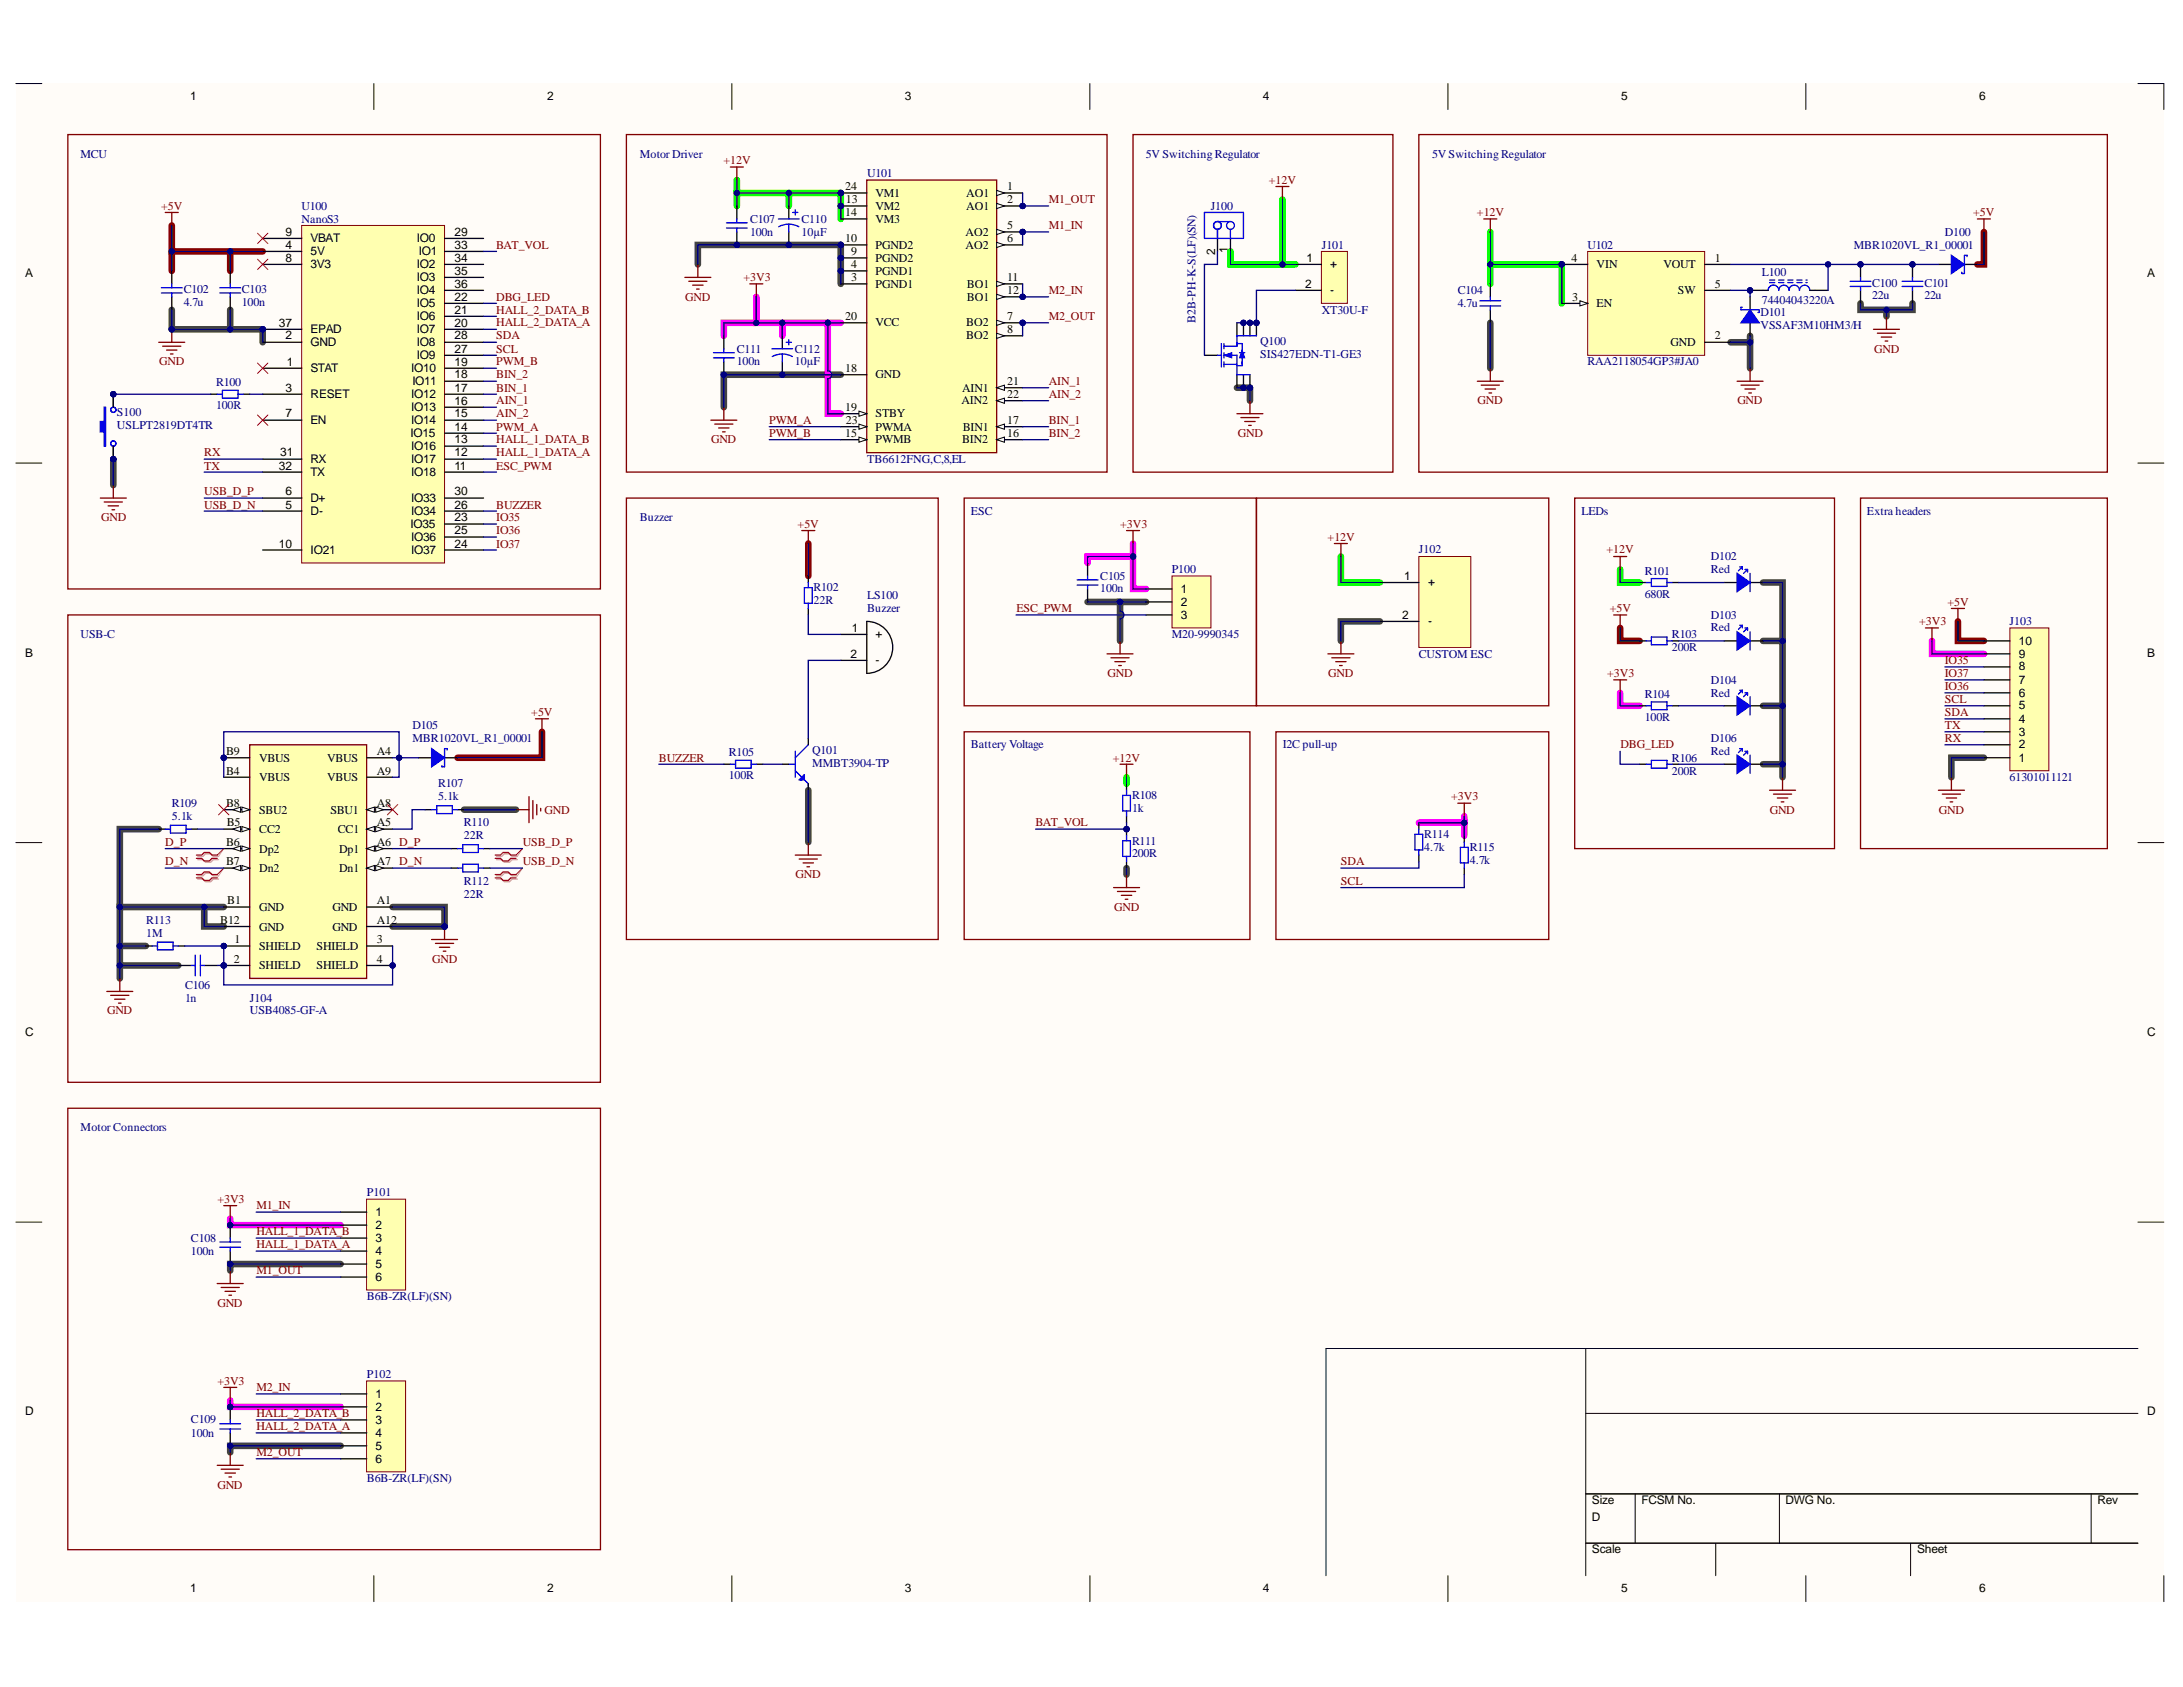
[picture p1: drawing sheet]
<svg xmlns="http://www.w3.org/2000/svg" width="279mm" height="216mm" viewBox="0 0 279 216" stroke-linecap="round" stroke-linejoin="round" font-family="sans-serif">
<defs><g id="words">
<g font-size="1.5">
<text x="24.4" y="12.8">1</text>
<text x="70" y="12.8">2</text>
<text x="115.8" y="12.8">3</text>
<text x="161.6" y="12.8">4</text>
<text x="207.5" y="12.8">5</text>
<text x="253.3" y="12.8">6</text>
<text x="108.2" y="24.3">24</text>
<text x="108.2" y="27.6">14</text>
<text x="108.3" y="26">13</text>
<text x="112.1" y="25.2">VM1</text>
<text x="112.1" y="26.9">VM2</text>
<text x="112.1" y="28.5">VM3</text>
<text x="123.7" y="25.2">AO1</text>
<text x="123.7" y="26.9">AO1</text>
<text x="128.9" y="24.3">1</text>
<text x="128.9" y="26">2</text>
<text x="128.9" y="29.3">5</text>
<text x="3.2" y="35.5">A</text>
<text x="36.5" y="31.9">4</text>
<text x="36.5" y="33.5">8</text>
<text x="36.5" y="30.2">9</text>
<text x="39.8" y="32.6">5V</text>
<text x="39.8" y="34.3">3V3</text>
<text x="39.8" y="31">VBAT</text>
<text x="53.4" y="31">IO0</text>
<text x="53.4" y="34.3">IO2</text>
<text x="53.6" y="32.6">IO1</text>
<text x="58.2" y="30.2">29</text>
<text x="58.2" y="31.9">33</text>
<text x="58.2" y="33.5">34</text>
<text x="58.2" y="35.2">35</text>
<text x="108.2" y="31">10</text>
<text x="108.9" y="34.3">4</text>
<text x="108.9" y="32.6">9</text>
<text x="112.1" y="35.2">PGND1</text>
<text x="112.1" y="33.5">PGND2</text>
<text x="112.1" y="31.9">PGND2</text>
<text x="123.6" y="30.2">AO2</text>
<text x="123.6" y="31.9">AO2</text>
<text x="128.9" y="31">6</text>
<text x="155.5" y="32.6" transform="rotate(-90 155.5 32.6)">2</text>
<text x="157.2" y="32.4" transform="rotate(-90 157.2 32.4)">1</text>
<text x="167.2" y="33.5">1</text>
<text x="170.3" y="34.3">+</text>
<text x="201.1" y="33.5">4</text>
<text x="204.3" y="34.3">VIN</text>
<text x="212.9" y="34.3">VOUT</text>
<text x="219.5" y="33.5">1</text>
<text x="274.8" y="35.5">A</text>
<text x="35.7" y="41.8">37</text>
<text x="53.4" y="41">IO6</text>
<text x="53.4" y="39.3">IO5</text>
<text x="53.4" y="36">IO3</text>
<text x="53.4" y="37.6">IO4</text>
<text x="58.2" y="41.8">20</text>
<text x="58.2" y="40.1">21</text>
<text x="58.2" y="38.5">22</text>
<text x="58.2" y="36.9">36</text>
<text x="108.2" y="41">20</text>
<text x="108.9" y="36">3</text>
<text x="112.1" y="41.8">VCC</text>
<text x="112.1" y="36.9">PGND1</text>
<text x="123.7" y="41.8">BO2</text>
<text x="123.7" y="36.9">BO1</text>
<text x="123.7" y="38.5">BO1</text>
<text x="128.9" y="36">11</text>
<text x="128.9" y="37.6">12</text>
<text x="128.9" y="41">7</text>
<text x="167" y="36.9">2</text>
<text x="170.3" y="37.6">-</text>
<text x="201.2" y="38.5">3</text>
<text x="204.3" y="39.3">EN</text>
<text x="214.8" y="37.6">SW</text>
<text x="219.5" y="36.9">5</text>
<text x="36.5" y="43.4">2</text>
<text x="36.7" y="46.8">1</text>
<text x="39.8" y="47.6">STAT</text>
<text x="39.8" y="44.3">GND</text>
<text x="39.8" y="42.6">EPAD</text>
<text x="52.6" y="47.6">IO10</text>
<text x="53.4" y="42.6">IO7</text>
<text x="53.4" y="46">IO9</text>
<text x="53.4" y="44.3">IO8</text>
<text x="58.2" y="46.8">19</text>
<text x="58.2" y="45.1">27</text>
<text x="58.2" y="43.4">28</text>
<text x="108.2" y="47.6">18</text>
<text x="123.7" y="43.4">BO2</text>
<text x="128.9" y="42.6">8</text>
<text x="213.8" y="44.3">GND</text>
<text x="219.5" y="43.4">2</text>
<text x="36.5" y="50.1">3</text>
<text x="36.5" y="53.4">7</text>
<text x="39.8" y="51">RESET</text>
<text x="52.6" y="52.6">IO13</text>
<text x="52.6" y="51">IO12</text>
<text x="52.8" y="49.3">IO11</text>
<text x="58.2" y="53.4">15</text>
<text x="58.2" y="51.8">16</text>
<text x="58.2" y="50.1">17</text>
<text x="58.2" y="48.4">18</text>
<text x="108.2" y="52.6">19</text>
<text x="112.1" y="53.4">STBY</text>
<text x="112.1" y="48.4">GND</text>
<text x="123.1" y="51.7">AIN2</text>
<text x="123.1" y="50.1">AIN1</text>
<text x="128.9" y="49.3">21</text>
<text x="128.9" y="51">22</text>
<text x="35.9" y="58.4">31</text>
<text x="39.8" y="54.3">EN</text>
<text x="39.8" y="59.3">RX</text>
<text x="52.5" y="56">IO15</text>
<text x="52.6" y="59.3">IO17</text>
<text x="52.6" y="57.6">IO16</text>
<text x="52.6" y="54.3">IO14</text>
<text x="58.2" y="58.4">12</text>
<text x="58.2" y="56.7">13</text>
<text x="58.2" y="55.1">14</text>
<text x="108.2" y="56">15</text>
<text x="108.3" y="54.3">23</text>
<text x="112.1" y="55.1">PWMA</text>
<text x="112.1" y="56.7">PWMB</text>
<text x="123.1" y="56.7">BIN2</text>
<text x="123.2" y="55.1">BIN1</text>
<text x="128.9" y="54.3">17</text>
<text x="128.9" y="56">16</text>
<text x="35.7" y="60.1">32</text>
<text x="36.5" y="65.1">5</text>
<text x="36.5" y="63.4">6</text>
<text x="39.8" y="65.9">D-</text>
<text x="39.8" y="64.2">D+</text>
<text x="39.8" y="60.9">TX</text>
<text x="52.6" y="60.9">IO18</text>
<text x="52.6" y="65.9">IO34</text>
<text x="52.6" y="64.2">IO33</text>
<text x="58.2" y="60.1">11</text>
<text x="58.2" y="65.1">26</text>
<text x="58.2" y="63.4">30</text>
<text x="35.7" y="70.1">10</text>
<text x="39.8" y="70.9">IO21</text>
<text x="52.5" y="67.5">IO35</text>
<text x="52.6" y="70.9">IO37</text>
<text x="52.6" y="69.2">IO36</text>
<text x="58.2" y="66.7">23</text>
<text x="58.2" y="70.1">24</text>
<text x="58.2" y="68.4">25</text>
<text x="151.1" y="75.9">1</text>
<text x="151.1" y="77.5">2</text>
<text x="179.7" y="74.2">1</text>
<text x="182.8" y="75.1">+</text>
<text x="109" y="80.9">1</text>
<text x="112.1" y="81.7">+</text>
<text x="151.1" y="79.2">3</text>
<text x="179.5" y="79.2">2</text>
<text x="182.8" y="80">-</text>
<text x="258.4" y="82.5">10</text>
<text x="3.2" y="84">B</text>
<text x="108.9" y="84.2">2</text>
<text x="112.1" y="85">-</text>
<text x="258.4" y="89.2">6</text>
<text x="258.4" y="87.5">7</text>
<text x="258.4" y="85.8">8</text>
<text x="258.4" y="84.2">9</text>
<text x="274.8" y="84">B</text>
<text x="258.4" y="90.8">5</text>
<text x="258.4" y="94.2">3</text>
<text x="258.4" y="92.5">4</text>
<text x="258.4" y="95.8">2</text>
<text x="28.9" y="99.1">B4</text>
<text x="28.9" y="96.6">B9</text>
<text x="33.2" y="99.9">VBUS</text>
<text x="33.2" y="97.5">VBUS</text>
<text x="41.9" y="97.5">VBUS</text>
<text x="41.9" y="99.9">VBUS</text>
<text x="48.2" y="96.6">A4</text>
<text x="48.2" y="99.1">A9</text>
<text x="258.4" y="97.5">1</text>
<text x="28.9" y="103.3">B8</text>
<text x="29" y="105.7">B5</text>
<text x="33.2" y="106.6">CC2</text>
<text x="33.2" y="104.1">SBU2</text>
<text x="42.3" y="104.1">SBU1</text>
<text x="43.2" y="106.6">CC1</text>
<text x="48.2" y="105.7">A5</text>
<text x="48.2" y="103.3">A8</text>
<text x="28.9" y="108.3">B6</text>
<text x="28.9" y="110.7">B7</text>
<text x="33.2" y="109.1">Dp2</text>
<text x="33.2" y="111.6">Dn2</text>
<text x="43.4" y="109.1">Dp1</text>
<text x="43.4" y="111.6">Dn1</text>
<text x="48.2" y="108.3">A6 D_P</text>
<text x="48.2" y="110.7">A7 D_N</text>
<text x="28.2" y="118.3">B12</text>
<text x="29.1" y="115.7">B1</text>
<text x="33.2" y="116.6">GND</text>
<text x="33.2" y="119.1">GND</text>
<text x="42.5" y="116.6">GND</text>
<text x="42.5" y="119.1">GND</text>
<text x="48.2" y="115.7">A1</text>
<text x="48.2" y="118.3">A12</text>
<text x="29.9" y="123.2">2</text>
<text x="30" y="120.7">1</text>
<text x="33.2" y="121.5">SHIELD</text>
<text x="33.2" y="124">SHIELD</text>
<text x="40.5" y="121.5">SHIELD</text>
<text x="40.5" y="124">SHIELD</text>
<text x="48.2" y="120.7">3</text>
<text x="48.2" y="123.2">4</text>
<text x="3.2" y="132.6">C</text>
<text x="274.8" y="132.6">C</text>
<text x="48" y="155.6">1</text>
<text x="48" y="157.3">2</text>
<text x="48" y="158.9">3</text>
<text x="48" y="160.6">4</text>
<text x="48" y="162.3">5</text>
<text x="48" y="163.9">6</text>
<text x="48" y="178.9">1</text>
<text x="3.2" y="181.1">D</text>
<text x="48" y="180.5">2</text>
<text x="48" y="182.2">3</text>
<text x="48" y="183.8">4</text>
<text x="48" y="185.5">5</text>
<text x="274.8" y="181.1">D</text>
<text x="48" y="187.2">6</text>
<text x="203.8" y="192.5">Size</text>
<text x="203.8" y="194.7">D</text>
<text x="210.1" y="192.5">FCSM No.</text>
<text x="228.5" y="192.5">DWG No.</text>
<text x="268.5" y="192.5">Rev</text>
<text x="24.4" y="203.8">1</text>
<text x="70" y="203.8">2</text>
<text x="115.8" y="203.8">3</text>
<text x="161.6" y="203.8">4</text>
<text x="203.8" y="198.8">Scale</text>
<text x="207.5" y="203.8">5</text>
<text x="245.4" y="198.8">Sheet</text>
<text x="253.3" y="203.8">6</text>
</g>
<g font-size="1.5" fill="#000080">
<text x="10.3" y="20.2">MCU</text>
<text x="81.9" y="20.2">Motor Driver</text>
<text x="111" y="22.7">U101</text>
<text x="146.7" y="20.2">5V SwitchingRegulator</text>
<text x="183.3" y="20.2">5V SwitchingRegulator</text>
<text x="38.6" y="26.9">U100</text>
<text x="38.6" y="28.5">NanoS3</text>
<text x="96" y="28.5">C107</text>
<text x="102.6" y="28.5">C110</text>
<text x="155" y="26.9">J100</text>
<text x="96" y="30.2">100n</text>
<text x="102.6" y="30.2">10µF</text>
<text x="169.2" y="31.9">J101</text>
<text x="203.2" y="31.9">U102</text>
<text x="225.5" y="35.3">L100</text>
<text x="237.2" y="31.9">MBR1020VL_R1_00001</text>
<text x="248.9" y="30.2">D100</text>
<text x="23.5" y="37.4">C102</text>
<text x="23.5" y="39.1">4.7u</text>
<text x="31" y="37.4">C103</text>
<text x="31" y="39.1">100n</text>
<text x="153" y="41.3" transform="rotate(-90 153 41.3)">B2B-PH-K-S(LF)(SN)</text>
<text x="169.2" y="40.1">XT30U-F</text>
<text x="186.6" y="37.6">C104</text>
<text x="186.6" y="39.3">4.7u</text>
<text x="225.3" y="40.5">D101</text>
<text x="225.5" y="39">74404043220A</text>
<text x="239.6" y="36.7">C100</text>
<text x="239.6" y="38.3">22u</text>
<text x="246.3" y="36.7">C101</text>
<text x="246.3" y="38.3">22u</text>
<text x="94.3" y="45.1">C111</text>
<text x="94.3" y="46.7">100n</text>
<text x="101.8" y="46.7">10µF</text>
<text x="101.8" y="45.1">C112</text>
<text x="161.3" y="44.1">Q100</text>
<text x="161.3" y="45.8">SIS427EDN-T1-GE3</text>
<text x="203.2" y="46.7">RAA2118054GP3#JA0</text>
<text x="225.3" y="42.1">VSSAF3M10HM3/H</text>
<text x="15" y="53.3">S100</text>
<text x="27.7" y="49.4">R100</text>
<text x="27.7" y="52.4">100R</text>
<text x="15" y="54.9">USLPT2819DT4TR</text>
<text x="111" y="59.3">TB6612FNG,C,8,EL</text>
<text x="124.2" y="65.8">ESC</text>
<text x="202.4" y="65.8">LEDs</text>
<text x="238.9" y="65.8">Extra headers</text>
<text x="81.9" y="66.7">Buzzer</text>
<text x="181.6" y="70.8">J102</text>
<text x="219" y="71.7">D102</text>
<text x="104.1" y="75.7">R102</text>
<text x="104.1" y="77.3">22R</text>
<text x="111" y="76.7">LS100</text>
<text x="140.8" y="74.2">C105</text>
<text x="140.8" y="75.8">100n</text>
<text x="150" y="73.4">P100</text>
<text x="210.5" y="73.5">R101</text>
<text x="210.5" y="76.5">680R</text>
<text x="219" y="73.4">Red</text>
<text x="10.3" y="81.7">USB-C</text>
<text x="111" y="78.4">Buzzer</text>
<text x="150" y="81.7">M20-9990345</text>
<text x="214" y="81.7">R103</text>
<text x="214" y="83.3">200R</text>
<text x="219" y="79.2">D103</text>
<text x="219" y="80.8">Red</text>
<text x="257.2" y="80">J103</text>
<text x="181.6" y="84.2">CUSTOM ESC</text>
<text x="210.5" y="89.3">R104</text>
<text x="219" y="87.5">D104</text>
<text x="219" y="89.2">Red</text>
<text x="52.8" y="93.3">D105</text>
<text x="52.8" y="94.9">MBR1020VL_R1_00001</text>
<text x="124.2" y="95.8">Battery Voltage</text>
<text x="164.2" y="95.8">I2C pull-up</text>
<text x="210.5" y="92.3">100R</text>
<text x="219" y="94.9">D106</text>
<text x="56.1" y="100.8">R107</text>
<text x="93.3" y="96.8">R105</text>
<text x="93.3" y="99.7">100R</text>
<text x="103.9" y="96.4">Q101</text>
<text x="103.9" y="98.1">MMBT3904-TP</text>
<text x="214" y="97.5">R106</text>
<text x="214" y="99.1">200R</text>
<text x="219" y="96.6">Red</text>
<text x="257.2" y="99.9">61301011121</text>
<text x="22" y="103.3">R109</text>
<text x="22" y="104.9">5.1k</text>
<text x="56.1" y="102.4">5.1k</text>
<text x="59.4" y="105.7">R110</text>
<text x="59.4" y="107.4">22R</text>
<text x="144.9" y="102.3">R108</text>
<text x="144.9" y="104">1k</text>
<text x="182.3" y="107.3">R114</text>
<text x="59.4" y="113.3">R112</text>
<text x="144.9" y="108.1">R111</text>
<text x="144.9" y="109.7">200R</text>
<text x="182.3" y="109">4.7k</text>
<text x="188.1" y="109">R115</text>
<text x="188.1" y="110.6">4.7k</text>
<text x="18.7" y="118.3">R113</text>
<text x="18.7" y="119.9">1M</text>
<text x="59.4" y="114.9">22R</text>
<text x="23.7" y="126.5">C106</text>
<text x="23.7" y="128.2">1n</text>
<text x="32" y="128.2">J104</text>
<text x="32" y="129.8">USB4085-GF-A</text>
<text x="10.3" y="144.8">Motor Connectors</text>
<text x="46.9" y="153.1">P101</text>
<text x="24.4" y="158.9">C108</text>
<text x="24.4" y="160.6">100n</text>
<text x="46.9" y="166.4">B6B-ZR(LF)(SN)</text>
<text x="46.9" y="176.4">P102</text>
<text x="24.4" y="182.2">C109</text>
<text x="24.4" y="183.8">100n</text>
<text x="46.9" y="189.7">B6B-ZR(LF)(SN)</text>
</g>
<g font-size="1.5" fill="#800000">
<text x="92.6" y="21">+12V</text>
<text x="162.4" y="23.5">+12V</text>
<text x="20.6" y="26.9">+5V</text>
<text x="134.2" y="29.3">M1_IN</text>
<text x="134.2" y="26">M1_OUT</text>
<text x="189" y="27.6">+12V</text>
<text x="252.6" y="27.6">+5V</text>
<text x="63.5" y="31.9">BAT_VOL</text>
<text x="63.5" y="38.5">DBG_LED</text>
<text x="63.5" y="41.8">HALL_2_DATA_A</text>
<text x="63.5" y="40.1">HALL_2_DATA_B</text>
<text x="87.7" y="38.5">GND</text>
<text x="95.2" y="36">+3V3</text>
<text x="134.2" y="37.6">M2_IN</text>
<text x="134.2" y="41">M2_OUT</text>
<text x="20.4" y="46.7">GND</text>
<text x="63.5" y="46.7">PWM_B</text>
<text x="63.5" y="45.1">SCL</text>
<text x="63.5" y="43.4">SDA</text>
<text x="239.9" y="45.1">GND</text>
<text x="63.5" y="51.7">AIN_1</text>
<text x="63.5" y="50.1">BIN_1</text>
<text x="63.5" y="53.4">AIN_2</text>
<text x="63.5" y="48.4">BIN_2</text>
<text x="134.2" y="49.3">AIN_1</text>
<text x="134.2" y="51">AIN_2</text>
<text x="189.1" y="51.7">GND</text>
<text x="222.4" y="51.7">GND</text>
<text x="26.1" y="58.4">RX</text>
<text x="63.5" y="55.1">PWM_A</text>
<text x="63.5" y="58.4">HALL_1_DATA_A</text>
<text x="63.5" y="56.7">HALL_1_DATA_B</text>
<text x="91" y="56.7">GND</text>
<text x="98.5" y="54.3">PWM_A</text>
<text x="98.5" y="56">PWM_B</text>
<text x="134.2" y="54.3">BIN_1</text>
<text x="134.2" y="56">BIN_2</text>
<text x="158.4" y="56">GND</text>
<text x="26.1" y="63.4">USB_D_P</text>
<text x="26.1" y="65.1">USB_D_N</text>
<text x="26.1" y="60.1">TX</text>
<text x="63.5" y="65.1">BUZZER</text>
<text x="63.5" y="60.1">ESC_PWM</text>
<text x="12.9" y="66.7">GND</text>
<text x="63.5" y="66.7">IO35</text>
<text x="63.5" y="68.4">IO36</text>
<text x="63.5" y="70.1">IO37</text>
<text x="102.1" y="67.5">+5V</text>
<text x="143.4" y="67.5">+3V3</text>
<text x="169.9" y="69.2">+12V</text>
<text x="205.6" y="70.8">+12V</text>
<text x="249.3" y="77.5">+5V</text>
<text x="130.1" y="78.4">ESC_PWM</text>
<text x="206" y="78.4">+5V</text>
<text x="245.6" y="80">+3V3</text>
<text x="141.8" y="86.6">GND</text>
<text x="170" y="86.6">GND</text>
<text x="205.7" y="86.6">+3V3</text>
<text x="248.9" y="85">IO35</text>
<text x="248.9" y="88.3">IO36</text>
<text x="248.9" y="86.6">IO37</text>
<text x="68" y="91.6">+5V</text>
<text x="207.4" y="95.8">DBG_LED</text>
<text x="248.9" y="90">SCL</text>
<text x="248.9" y="91.6">SDA</text>
<text x="248.9" y="93.3">TX</text>
<text x="248.9" y="94.9">RX</text>
<text x="84.3" y="97.5">BUZZER</text>
<text x="142.4" y="97.5">+12V</text>
<text x="69.7" y="104.1">GND</text>
<text x="132.5" y="105.7">BAT_VOL</text>
<text x="185.7" y="102.4">+3V3</text>
<text x="226.5" y="104.1">GND</text>
<text x="248.2" y="104.1">GND</text>
<text x="21.1" y="108.3">D_P</text>
<text x="21.1" y="110.7">D_N</text>
<text x="66.9" y="108.3">USB_D_P</text>
<text x="66.9" y="110.7">USB_D_N</text>
<text x="101.8" y="112.4">GND</text>
<text x="171.6" y="113.3">SCL</text>
<text x="171.6" y="110.7">SDA</text>
<text x="142.6" y="116.6">GND</text>
<text x="55.3" y="123.2">GND</text>
<text x="13.7" y="129.8">GND</text>
<text x="27.8" y="153.9">+3V3</text>
<text x="32.8" y="154.8">M1_IN</text>
<text x="32.8" y="159.8">HALL_1_DATA_A</text>
<text x="32.8" y="158.1">HALL_1_DATA_B</text>
<text x="27.8" y="167.3">GND</text>
<text x="32.8" y="163">M1_OUT</text>
<text x="27.8" y="177.3">+3V3</text>
<text x="32.8" y="178">M2_IN</text>
<text x="32.8" y="183">HALL_2_DATA_A</text>
<text x="32.8" y="181.4">HALL_2_DATA_B</text>
<text x="27.8" y="190.5">GND</text>
<text x="32.8" y="186.4">M2_OUT</text>
</g>
</g></defs>
<g fill="#fffcf8">
<path d="M2 10.7h274.9v194.3h-274.9z" fill-rule="evenodd"/>
<path d="M5.4 14h268.2v187.7h-268.2z" fill-rule="evenodd"/>
</g>
<g fill="none" stroke="#000" stroke-width=".13">
<path d="M2 10.7h3.4M47.9 10.7v3.3M93.7 10.7v3.3M139.5 10.7v3.3M185.3 10.7v3.3M231.1 10.7v3.3M273.6 10.7h3.3v3.3M2 59.3h3.4M273.6 59.3h3.3M2 107.8h3.4M273.6 107.8h3.3M2 156.4h3.4"/>
<path d="M273.6 156.4h3.3M203 172.6v29.1M273.6 172.6h-103.9v29.1M203 180.9h70.6M203 191.2h70.6M203 197.5h70.6M209.3 191.2v6.3M219.6 197.5v4.2M227.7 191.2v6.3M244.5 197.5v4.2M267.6 191.2v6.3M47.9 201.7v3.3"/>
<path d="M93.7 201.7v3.3M139.5 201.7v3.3M185.3 201.7v3.3M231.1 201.7v3.3M276.9 201.7v3.3"/>
</g>
<g fill="none" stroke="#434343" stroke-width=".84">
<path d="M22 39.7v2.4h11.6v1.7M29.5 39.7v2.4M89.3 33.8v-2.5h18.3v5M238.1 38.8v.9h6.7v-.9M241.4 39.7v.8M14.5 58.8v3.3M107.6 48h-15v4.1M158.3 49.6h1.7v1.7M190.7 41.3v5.8M221.5 43.8h2.5v3.3M224 43v.8M139.2 77h4.2"/>
<path d="M146.7 77h-3.3v5M176.6 79.5h-5v2.5M225.7 74.6h2.4v7.4M225.7 82h2.4v17.5M225.7 90.3h2.4M225.7 97.8h2.4M253.9 97h-4.1v2.5M20.3 106.1h-5v10M26.1 116.1v2.5h2.5M28.6 116.1h-13.3v9.1M50.2 116.1h6.7v2.5h-6.7M59.4 103.6h6.6"/>
<path d="M103.5 101.1v6.7M144.2 111.1v.8M15.3 123.6h7.5M15.3 121.1h3.4M43.6 161.8h-14.1v.8M43.6 185h-14.1v.9"/>
</g>
<path d="M22 28.9v3.3h11.6M22 32.2v2.5M29.5 32.2v2.5M253.9 29.7v4.1h-.8M103.5 69.6v4.1M250.6 79.5v2.5h3.3M69.4 93.7v3.3h-10.8M207.4 80.4v1.6h2.5" fill="none" stroke="#980000" stroke-width=".84"/>
<path d="M94.3 26.4v-1.7h13.3v3.3M94.3 23v1.7M101 24.7v1.7M157.5 32.2v1.6h6.6M164.1 25.5v8.3h1.7M190.7 29.7v4.1h9.2v5M190.7 33.8v2.5M171.6 71.2v3.4h5M207.4 72.9v1.7h2.5M144.2 99.5v.8" fill="none" stroke="#0f0" stroke-width=".84"/>
<g fill="none" stroke="#f0f" stroke-width=".84">
<path d="M96.8 38v3.3h10.8M96.8 41.3h-4.2v1.7M100.1 41.3v1.7M105.9 41.3v11.6h1.7M145 71.2v4.2h1.7M145 71.2h-5.8v.9M145 69.6v1.6M207.4 88.7v1.6h2.5M247.3 82v1.7h6.6M181.6 105.3h5.8v1.6M187.4 104.5v.8M29.5 156v.8h14.1"/>
<path d="M29.5 179.2v.8h14.1"/>
</g>
<circle cx="33.6" cy="42.1" r=".33" fill="#000080"/>
<circle cx="33.6" cy="42.1" r=".33" fill="none" stroke="#000080" stroke-width=".13"/>
<path d="M38.6 28.9h18.3v43.2h-18.3z" fill-rule="evenodd" fill="#ffffb0"/>
<path d="M38.6 28.9h18.3v43.2h-18.3z" fill="none" stroke="#800000" stroke-width=".13"/>
<g fill="none" stroke="#000" stroke-width=".17">
<path d="M33.6 32.2h5M33.6 33.8h5M33.6 30.5h5M56.9 32.2h5M56.9 33.8h5M56.9 30.5h5M56.9 38.8h5M56.9 35.5h5M56.9 37.2h5M33.6 47.1h5M33.6 43.8h5M33.6 50.5h5"/>
<path d="M33.6 53.8h5M33.6 58.8h5M33.6 42.1h5M56.9 47.1h5M56.9 43.8h5M56.9 50.5h5M56.9 53.8h5M56.9 58.8h5M56.9 57.1h5M56.9 55.4h5M56.9 52.1h5M56.9 48.8h5"/>
<path d="M56.9 42.1h5M56.9 40.5h5M56.9 45.5h5M33.6 65.4h5M33.6 63.7h5M33.6 70.4h5M33.6 60.4h5M56.9 65.4h5M56.9 63.7h5M56.9 70.4h5M56.9 60.4h5M56.9 67.1h5"/>
<path d="M56.9 68.7h5"/>
</g>
<circle cx="33.6" cy="42.1" r=".33" fill="#000080"/>
<circle cx="33.6" cy="42.1" r=".33" fill="none" stroke="#000080" stroke-width=".13"/>
<g fill="none" stroke="#800000" stroke-width=".17">
<path d="M21.2 27.2h1.6M22 27.2v1.7M189.9 28h1.7M190.7 28v1.7M253.1 28h1.6M253.9 28v1.7M91 53.8h3.3M91.5 54.3h2.3M92 54.8h1.3M92.5 55.3h.3M92.6 52.1v1.7M189.1 48.8h3.3"/>
<path d="M189.6 49.3h2.3M190.1 49.8h1.3M190.6 50.3h.3M190.7 47.1v1.7M222.3 48.8h3.4M222.8 49.3h2.4M223.3 49.8h1.4M223.8 50.3h.4M224 47.1v1.7"/>
</g>
<circle cx="199.9" cy="33.8" r=".33" fill="#000080"/>
<circle cx="199.9" cy="33.8" r=".33" fill="none" stroke="#000080" stroke-width=".13"/>
<path d="M203.2 32.2h15v13.3h-15z" fill-rule="evenodd" fill="#ffffb0"/>
<path d="M203.2 32.2h15v13.3h-15z" fill="none" stroke="#800000" stroke-width=".13"/>
<path d="M199.9 33.8h3.3" fill="none" stroke="#000" stroke-width=".17"/>
<circle cx="199.9" cy="33.8" r=".33" fill="#000080"/>
<circle cx="199.9" cy="33.8" r=".33" fill="none" stroke="#000080" stroke-width=".13"/>
<path d="M199.9 38.8h3.3" fill="none" stroke="#000" stroke-width=".17"/>
<path d="M202.2 38.5l1 .3-1 .4z" fill="#f8fcff"/>
<path d="M202.2 38.5l1 .3-1 .4z" fill="none" stroke="#000" stroke-width=".13"/>
<path d="M190.7 36.3v1.7M190.7 39.7v1.6M218.2 37.2h3.3M218.2 33.8h3.3M224 38v1.7M218.2 43.8h3.3M224 41.3v1.7" fill="none" stroke="#000" stroke-width=".17"/>
<path d="M189.4 38.5h2.7M189.4 39.2h2.7M190.7 38v.5M190.7 39.2v.5" fill="none" stroke="#00f" stroke-width=".17"/>
<path d="M224 39.7l1.2 1.6h-2.4z" fill="#00f"/>
<path d="M223 39.3h-.2v.4h2.4v.3h-.2M224 39.7l1.2 1.6h-2.4z" fill="none" stroke="#00f" stroke-width=".17"/>
<circle cx="224" cy="37.2" r=".33" fill="#000080"/>
<circle cx="224" cy="37.2" r=".33" fill="none" stroke="#000080" stroke-width=".13"/>
<path d="M224 37.2h1.7" fill="none" stroke="#000" stroke-width=".17"/>
<circle cx="224" cy="37.2" r=".33" fill="#000080"/>
<circle cx="224" cy="37.2" r=".33" fill="none" stroke="#000080" stroke-width=".13"/>
<path d="M226.3 37.2a.69 .69 0 0 1 .7-.7 .69 .69 0 0 1 .7 .7 .66 .66 0 0 1 .6-.7 .66 .66 0 0 1 .7 .7 .67 .67 0 0 1 .6-.7 .67 .67 0 0 1 .7 .7 .67 .67 0 0 1 .9-.7l.4 .4v.3M226.5 36.2h.7M226.5 35.8h.7M227.6 36.2h.7M227.6 35.8h.7M228.8 36.2h.7M228.8 35.8h.7M230 36.2h.6M230 35.8h.6M231.1 36.2h.2M231.1 35.8h.2" fill="none" stroke="#00f" stroke-width=".17"/>
<path d="M225.7 37.2h.6M231.6 37.2h2.4" fill="none" stroke="#000" stroke-width=".17"/>
<circle cx="238.1" cy="33.8" r=".33" fill="#000080"/>
<circle cx="238.1" cy="33.8" r=".33" fill="none" stroke="#000080" stroke-width=".13"/>
<path d="M238.1 33.8v1.7M238.1 37.2v1.6" fill="none" stroke="#000" stroke-width=".17"/>
<circle cx="238.1" cy="33.8" r=".33" fill="#000080"/>
<circle cx="238.1" cy="33.8" r=".33" fill="none" stroke="#000080" stroke-width=".13"/>
<path d="M236.8 36h2.7M236.8 36.7h2.7M238.1 35.5v.5M238.1 36.7v.5" fill="none" stroke="#00f" stroke-width=".17"/>
<circle cx="244.8" cy="33.8" r=".33" fill="#000080"/>
<circle cx="244.8" cy="33.8" r=".33" fill="none" stroke="#000080" stroke-width=".13"/>
<path d="M244.8 33.8v1.7M244.8 37.2v1.6" fill="none" stroke="#000" stroke-width=".17"/>
<circle cx="244.8" cy="33.8" r=".33" fill="#000080"/>
<circle cx="244.8" cy="33.8" r=".33" fill="none" stroke="#000080" stroke-width=".13"/>
<path d="M243.4 36h2.7M243.4 36.7h2.7M244.8 35.5v.5M244.8 36.7v.5" fill="none" stroke="#00f" stroke-width=".17"/>
<path d="M239.8 42.1h3.3M240.3 42.6h2.3M240.8 43.1h1.3M241.3 43.6h.3M241.4 40.5v1.6" fill="none" stroke="#800000" stroke-width=".17"/>
<path d="M248.1 33.8h1.7M251.4 33.8h1.7" fill="none" stroke="#000" stroke-width=".17"/>
<path d="M249.8 32.7l1.6 1.1-1.6 1.2z" fill="#00f"/>
<path d="M249.8 32.7l1.6 1.1-1.6 1.2zM251.8 32.8v-.1h-.4v2.3h-.3v-.2" fill="none" stroke="#00f" stroke-width=".17"/>
<circle cx="28.6" cy="121.1" r=".33" fill="#000080"/>
<circle cx="28.6" cy="121.1" r=".33" fill="none" stroke="#000080" stroke-width=".13"/>
<circle cx="28.6" cy="123.6" r=".33" fill="#000080"/>
<circle cx="28.6" cy="123.6" r=".33" fill="none" stroke="#000080" stroke-width=".13"/>
<circle cx="50.2" cy="123.6" r=".33" fill="#000080"/>
<circle cx="50.2" cy="123.6" r=".33" fill="none" stroke="#000080" stroke-width=".13"/>
<circle cx="28.6" cy="97" r=".33" fill="#000080"/>
<circle cx="28.6" cy="97" r=".33" fill="none" stroke="#000080" stroke-width=".13"/>
<path d="M32 95.3h14.9v29.9h-14.9z" fill-rule="evenodd" fill="#ffffb0"/>
<path d="M32 95.3h14.9v29.9h-14.9z" fill="none" stroke="#800000" stroke-width=".17"/>
<path d="M28.6 121.1h3.4" fill="none" stroke="#000" stroke-width=".17"/>
<circle cx="28.6" cy="121.1" r=".33" fill="#000080"/>
<circle cx="28.6" cy="121.1" r=".33" fill="none" stroke="#000080" stroke-width=".13"/>
<path d="M28.6 123.6h3.4" fill="none" stroke="#000" stroke-width=".17"/>
<circle cx="28.6" cy="123.6" r=".33" fill="#000080"/>
<circle cx="28.6" cy="123.6" r=".33" fill="none" stroke="#000080" stroke-width=".13"/>
<path d="M46.9 121.1h3.3M46.9 123.6h3.3" fill="none" stroke="#000" stroke-width=".17"/>
<circle cx="50.2" cy="123.6" r=".33" fill="#000080"/>
<circle cx="50.2" cy="123.6" r=".33" fill="none" stroke="#000080" stroke-width=".13"/>
<path d="M46.9 97h3.3M46.9 116.1h3.3M46.9 106.1h3.3" fill="none" stroke="#000" stroke-width=".17"/>
<path d="M46.9 106.1l1-.3v.6z" fill="#f8fcff"/>
<path d="M46.9 106.1l1-.3v.6z" fill="none" stroke="#000" stroke-width=".13"/>
<path d="M48.1 105.8l1 .3-1 .3z" fill="#f8fcff"/>
<path d="M48.1 105.8l1 .3-1 .3z" fill="none" stroke="#000" stroke-width=".13"/>
<path d="M46.9 108.6h3.3" fill="none" stroke="#000" stroke-width=".17"/>
<path d="M46.9 108.6l1-.3v.6z" fill="#f8fcff"/>
<path d="M46.9 108.6l1-.3v.6z" fill="none" stroke="#000" stroke-width=".13"/>
<path d="M48.1 108.3l1 .3-1 .3z" fill="#f8fcff"/>
<path d="M48.1 108.3l1 .3-1 .3z" fill="none" stroke="#000" stroke-width=".13"/>
<path d="M46.9 111.1h3.3" fill="none" stroke="#000" stroke-width=".17"/>
<path d="M46.9 111.1l1-.3v.6z" fill="#f8fcff"/>
<path d="M46.9 111.1l1-.3v.6z" fill="none" stroke="#000" stroke-width=".13"/>
<path d="M48.1 110.8l1 .3-1 .3z" fill="#f8fcff"/>
<path d="M48.1 110.8l1 .3-1 .3z" fill="none" stroke="#000" stroke-width=".13"/>
<path d="M46.9 103.6h3.3" fill="none" stroke="#000" stroke-width=".17"/>
<path d="M46.9 103.6l1-.3v.7z" fill="#f8fcff"/>
<path d="M46.9 103.6l1-.3v.7z" fill="none" stroke="#000" stroke-width=".13"/>
<path d="M48.1 103.3l1 .3-1 .4z" fill="#f8fcff"/>
<path d="M48.1 103.3l1 .3-1 .4z" fill="none" stroke="#000" stroke-width=".13"/>
<path d="M28.6 99.5h3.4M46.9 99.5h3.3M28.6 116.1h3.4M28.6 106.1h3.4M46.9 118.6h3.3" fill="none" stroke="#000" stroke-width=".17"/>
<path d="M31 105.8l1 .3-1 .3z" fill="#f8fcff"/>
<path d="M31 105.8l1 .3-1 .3z" fill="none" stroke="#000" stroke-width=".13"/>
<path d="M29.8 106.1l1-.3v.6z" fill="#f8fcff"/>
<path d="M29.8 106.1l1-.3v.6z" fill="none" stroke="#000" stroke-width=".13"/>
<path d="M28.6 108.6h3.4" fill="none" stroke="#000" stroke-width=".17"/>
<path d="M31 108.3l1 .3-1 .3z" fill="#f8fcff"/>
<path d="M31 108.3l1 .3-1 .3z" fill="none" stroke="#000" stroke-width=".13"/>
<path d="M29.8 108.6l1-.3v.6z" fill="#f8fcff"/>
<path d="M29.8 108.6l1-.3v.6z" fill="none" stroke="#000" stroke-width=".13"/>
<path d="M28.6 111.1h3.4" fill="none" stroke="#000" stroke-width=".17"/>
<path d="M31 110.8l1 .3-1 .3z" fill="#f8fcff"/>
<path d="M31 110.8l1 .3-1 .3z" fill="none" stroke="#000" stroke-width=".13"/>
<path d="M29.8 111.1l1-.3v.6z" fill="#f8fcff"/>
<path d="M29.8 111.1l1-.3v.6z" fill="none" stroke="#000" stroke-width=".13"/>
<path d="M28.6 103.6h3.4" fill="none" stroke="#000" stroke-width=".17"/>
<path d="M31 103.3l1 .3-1 .4z" fill="#f8fcff"/>
<path d="M31 103.3l1 .3-1 .4z" fill="none" stroke="#000" stroke-width=".13"/>
<path d="M29.8 103.6l1-.3v.7z" fill="#f8fcff"/>
<path d="M29.8 103.6l1-.3v.7z" fill="none" stroke="#000" stroke-width=".13"/>
<path d="M28.6 97h3.4" fill="none" stroke="#000" stroke-width=".17"/>
<circle cx="28.6" cy="97" r=".33" fill="#000080"/>
<circle cx="28.6" cy="97" r=".33" fill="none" stroke="#000080" stroke-width=".13"/>
<path d="M53.6 97h1.6M56.9 97h1.7M28.6 118.6h3.4" fill="none" stroke="#000" stroke-width=".17"/>
<path d="M55.2 95.8l1.7 1.2-1.7 1.1z" fill="#00f"/>
<g fill="none" stroke="#00f" stroke-width=".17">
<path d="M55.2 95.8l1.7 1.2-1.7 1.1zM57.2 96v-.2h-.3v2.3h-.3v-.1M21.2 106.1h.6M21.8 105.6h2v1h-2zM23.8 106.1h.7M55.2 103.6h.7M55.9 103.1h2v1h-2zM57.9 103.6h.7M19.5 121.1h.7M20.2 120.6h1.9v1h-1.9zM22.1 121.1h.7M24.5 123.6h.5"/>
<path d="M25 122.2v2.7M25.6 122.2v2.7M25.6 123.6h.5"/>
</g>
<path d="M68.5 92h1.7M69.4 92v1.7M56.9 118.6v1.6M66 103.6h1.7M67.7 102v3.3M68.2 102.5v2.3M68.7 103v1.3M69.2 103.5v.3M55.2 120.2h3.4M55.7 120.7h2.4M56.2 121.2h1.4M56.7 121.7h.4" fill="none" stroke="#800000" stroke-width=".17"/>
<path d="M28 103l1.3 1.3M29.3 103l-1.3 1.3M49.6 103l1.3 1.3M50.9 103l-1.3 1.3" fill="none" stroke="#f00" stroke-width=".13"/>
<path d="M20.3 106.1h.9M24.5 106.1h.8M54.4 103.6h.8M58.6 103.6h.8M18.7 121.1h.8M22.8 121.1h.8M22.8 123.6h1.7M26.1 123.6h1.7" fill="none" stroke="#000" stroke-width=".17"/>
<circle cx="56.9" cy="118.6" r=".33" fill="#000080"/>
<circle cx="56.9" cy="118.6" r=".33" fill="none" stroke="#000080" stroke-width=".13"/>
<path d="M13.7 126.9h3.3M14.2 127.4h2.3M14.7 127.9h1.3M15.2 128.4h.3M15.3 125.2v1.7" fill="none" stroke="#800000" stroke-width=".17"/>
<path d="M25.3 110h.7l.3 .3h.7l.3-.3h.7M25.3 109.6h.7l.3-.3h.7l.3 .3h.7M25.3 112.5h.7l.3 .3h.7l.3-.3h.7M25.3 112.1h.7l.3-.3h.7l.3 .3h.7M63.5 110h.7l.3 .3h.7l.3-.3h.7M63.5 109.6h.7l.3-.3h.7l.3 .3h.7M63.5 112.5h.7l.3 .3h.7l.3-.3h.7M63.5 112.1h.7l.3-.3h.7l.3 .3h.7" fill="none" stroke="#d0a19e" stroke-width=".17"/>
<path d="M28.6 108.6l-.6 1M28.6 111.1l-.6 1M66.9 108.6l-.7 1M66.9 111.1l-.7 1" fill="none" stroke="#d0a19e" stroke-width=".13"/>
<path d="M25.1 109.9h.7l.3 .3h.7l.3-.3h.7M25.1 109.4h.7l.3-.3h.7l.3 .3h.7M25.1 112.3h.7l.3 .4h.7l.3-.4h.7M25.1 111.9h.7l.3-.3h.7l.3 .3h.7M63.4 109.9h.6l.4 .3h.6l.4-.3h.6M63.4 109.4h.6l.4-.3h.6l.4 .3h.6M63.4 112.3h.6l.4 .4h.6l.4-.4h.6M63.4 111.9h.6l.4-.3h.6l.4 .3h.6" fill="none" stroke="#f00" stroke-width=".17"/>
<path d="M33 33.2l1.3 1.3M34.3 33.2l-1.3 1.3M33 53.1l1.3 1.3M34.3 53.1l-1.3 1.3M28.6 108.6l-.8 .8M28.6 111.1l-.8 .8M66.9 108.6l-.9 .8M66.9 111.1l-.9 .8" fill="none" stroke="#f00" stroke-width=".13"/>
<path d="M57.7 108.6h.9M57.7 111.1h.9M61.9 108.6h.8M61.9 111.1h.8" fill="none" stroke="#000" stroke-width=".17"/>
<path d="M58.6 108.6h.6M58.6 111.1h.6M59.2 108.1h2v1h-2zM59.2 110.6h2v1h-2zM61.2 108.6h.7M61.2 111.1h.7" fill="none" stroke="#00f" stroke-width=".17"/>
<circle cx="14.5" cy="58.8" r=".33" fill="#000080"/>
<circle cx="14.5" cy="58.8" r=".33" fill="none" stroke="#000080" stroke-width=".13"/>
<circle cx="14.5" cy="50.5" r=".33" fill="#000080"/>
<circle cx="14.5" cy="50.5" r=".33" fill="none" stroke="#000080" stroke-width=".13"/>
<circle cx="14.5" cy="58.8" r=".33" fill="#000080"/>
<circle cx="14.5" cy="58.8" r=".33" fill="none" stroke="#000080" stroke-width=".13"/>
<circle cx="14.5" cy="50.5" r=".33" fill="#000080"/>
<circle cx="14.5" cy="50.5" r=".33" fill="none" stroke="#000080" stroke-width=".13"/>
<path d="M14.5 57.1v1.7" fill="none" stroke="#000" stroke-width=".17"/>
<circle cx="14.5" cy="58.8" r=".33" fill="#000080"/>
<circle cx="14.5" cy="58.8" r=".33" fill="none" stroke="#000080" stroke-width=".13"/>
<path d="M14.5 50.5v1.6" fill="none" stroke="#000" stroke-width=".17"/>
<circle cx="14.5" cy="50.5" r=".33" fill="#000080"/>
<circle cx="14.5" cy="50.5" r=".33" fill="none" stroke="#000080" stroke-width=".13"/>
<path d="M13.3 52.1h.2v5h-.2v-1.8h-.5v-1.4h.5z" fill-rule="evenodd" fill="#00f"/>
<g fill="none" stroke="#00f" stroke-width=".17">
<path d="M13.3 52.1h.2v5h-.2v-1.8h-.5v-1.4h.5z"/>
<circle cx="14.5" cy="52.4" r=".33"/>
<circle cx="14.5" cy="56.8" r=".33"/>
</g>
<path d="M14.5 57.1v1.7" fill="none" stroke="#000" stroke-width=".17"/>
<circle cx="14.5" cy="58.8" r=".33" fill="#000080"/>
<circle cx="14.5" cy="58.8" r=".33" fill="none" stroke="#000080" stroke-width=".13"/>
<path d="M14.5 50.5v1.6" fill="none" stroke="#000" stroke-width=".17"/>
<circle cx="14.5" cy="50.5" r=".33" fill="#000080"/>
<circle cx="14.5" cy="50.5" r=".33" fill="none" stroke="#000080" stroke-width=".13"/>
<path d="M27 50.5h.8M31.1 50.5h.9" fill="none" stroke="#000" stroke-width=".17"/>
<path d="M27.8 50.5h.7M28.5 50h2v1h-2zM30.5 50.5h.6" fill="none" stroke="#00f" stroke-width=".17"/>
<path d="M8.7 17.2h68.1v58.2h-68.1zM80.2 17.2h61.5v43.2h-61.5zM181.6 17.2h88.1v43.2h-88.1zM8.7 78.7h68.1v59.8h-68.1zM12.8 63.7h3.4M13.3 64.2h2.4M13.8 64.7h1.4M14.3 65.2h.4M14.5 62.1v1.6" fill="none" stroke="#800000" stroke-width=".17"/>
<path d="M169.1 32.2h3.4v6.6h-3.4z" fill-rule="evenodd" fill="#ffffb0"/>
<path d="M169.1 32.2h3.4v6.6h-3.4z" fill="none" stroke="#800000" stroke-width=".13"/>
<path d="M165.8 33.8h3.3M165.8 37.2h3.3" fill="none" stroke="#000" stroke-width=".17"/>
<g fill="none" stroke="#800000" stroke-width=".17">
<path d="M145 17.2h33.3v43.2h-33.3zM163.3 23.9h1.7M164.1 23.9v1.6M20.3 43.8h3.3M20.8 44.3h2.3M21.3 44.8h1.3M21.8 45.3h.3M22 42.1v1.7M158.3 52.9h3.3M158.8 53.4h2.3M159.3 53.9h1.3M159.8 54.4h.3"/>
<path d="M160 51.3v1.6"/>
</g>
<path d="M33 29.8l1.3 1.4M34.3 29.8l-1.3 1.4" fill="none" stroke="#f00" stroke-width=".13"/>
<circle cx="22" cy="42.1" r=".33" fill="#000080"/>
<circle cx="22" cy="42.1" r=".33" fill="none" stroke="#000080" stroke-width=".13"/>
<path d="M33 46.5l1.3 1.3M34.3 46.5l-1.3 1.3" fill="none" stroke="#f00" stroke-width=".13"/>
<path d="M103.5 73.7v.8M103.5 77.9v.8M110.9 79.5a3.3 3.3 0 0 1 3.4 3.4 3.3 3.3 0 0 1-3.4 3.3zM92.6 97.8h.9M96.8 97.8h.8M100.1 97.8h.9M103.5 94.5v.8M107.6 81.2h3.3M107.6 84.5h3.3M103.5 100.3v.8" fill="none" stroke="#000" stroke-width=".17"/>
<g fill="none" stroke="#00f" stroke-width=".17">
<path d="M103 75.2h.9v2h-.9zM103.5 74.5v.7M103.5 77.2v.7M93.5 97.8h.6M94.1 97.3h2v1h-2zM96.1 97.8h.7M101 97.8h.8M101.8 96.1v3.4M101.8 98.6l1.7 1.7v.3M102.3 99.8l.7-.7v.7zM103 99.3l-.5 .5M103 99.5l-.4 .3"/>
<path d="M103.5 95.3l-1.7 1.7"/>
</g>
<path d="M80.2 63.7h39.9v56.5h-39.9zM102.6 67.9h1.7M103.5 67.9v1.7M101.8 109.4h3.3M102.3 109.9h2.3M102.8 110.4h1.3M103.3 110.9h.3M103.5 107.8v1.6" fill="none" stroke="#800000" stroke-width=".17"/>
<path d="M150 73.7h5v6.7h-5z" fill-rule="evenodd" fill="#ffffb0"/>
<path d="M150 73.7h5v6.7h-5z" fill="none" stroke="#800000" stroke-width=".13"/>
<path d="M139.2 72.1v1.6M139.2 75.4v1.6M146.7 75.4h3.3M146.7 77h3.3M146.7 78.7h3.3" fill="none" stroke="#000" stroke-width=".17"/>
<path d="M123.4 63.7h37.4v26.6h-37.4zM144.2 67.9h1.6M145 67.9v1.7M141.7 83.7h3.3M142.2 84.2h2.3M142.7 84.7h1.3M143.2 85.2h.3M143.4 82v1.7" fill="none" stroke="#800000" stroke-width=".17"/>
<path d="M137.9 74.9h2.6M137.9 74.2h2.6M139.2 73.7v.5M139.2 74.9v.5" fill="none" stroke="#00f" stroke-width=".17"/>
<circle cx="159.1" cy="41.3" r=".33" fill="#000080"/>
<circle cx="159.1" cy="41.3" r=".33" fill="none" stroke="#000080" stroke-width=".13"/>
<circle cx="160.8" cy="41.3" r=".33" fill="#000080"/>
<circle cx="160.8" cy="41.3" r=".33" fill="none" stroke="#000080" stroke-width=".13"/>
<circle cx="160" cy="41.3" r=".33" fill="#000080"/>
<circle cx="160" cy="41.3" r=".33" fill="none" stroke="#000080" stroke-width=".13"/>
<circle cx="159.1" cy="49.6" r=".33" fill="#000080"/>
<circle cx="159.1" cy="49.6" r=".33" fill="none" stroke="#000080" stroke-width=".13"/>
<circle cx="160" cy="49.6" r=".33" fill="#000080"/>
<circle cx="160" cy="49.6" r=".33" fill="none" stroke="#000080" stroke-width=".13"/>
<path d="M154.2 45.5h1.6M158.3 41.3v1.7M158.3 48v1.6" fill="none" stroke="#000" stroke-width=".17"/>
<path d="M155.8 45.5h.5M156.3 44v3M156.7 45.5h1.6v2.5M156.7 46.6h1.6M156.7 44v.6M156.7 45.1v.7M156.7 46.3v.7M158.3 43v1.3h-1.6M158.3 44h.7v2.8h-.7" fill="none" stroke="#00f" stroke-width=".17"/>
<path d="M156.7 45.5l1-.4v.7z" fill="#00f"/>
<path d="M156.7 45.5l1-.4v.7z" fill="none" stroke="#00f" stroke-width=".13"/>
<path d="M158.6 45.1h.7" fill="none" stroke="#00f" stroke-width=".17"/>
<path d="M159 44.8l.3 1h-.7z" fill="#00f"/>
<path d="M159 44.8l.3 1h-.7z" fill="none" stroke="#00f" stroke-width=".13"/>
<path d="M159.1 41.3v1.7" fill="none" stroke="#000" stroke-width=".17"/>
<circle cx="159.1" cy="41.3" r=".33" fill="#000080"/>
<circle cx="159.1" cy="41.3" r=".33" fill="none" stroke="#000080" stroke-width=".13"/>
<path d="M160.8 41.3v1.7" fill="none" stroke="#000" stroke-width=".17"/>
<circle cx="160.8" cy="41.3" r=".33" fill="#000080"/>
<circle cx="160.8" cy="41.3" r=".33" fill="none" stroke="#000080" stroke-width=".13"/>
<path d="M160 41.3v1.7" fill="none" stroke="#000" stroke-width=".17"/>
<circle cx="160" cy="41.3" r=".33" fill="#000080"/>
<circle cx="160" cy="41.3" r=".33" fill="none" stroke="#000080" stroke-width=".13"/>
<path d="M159.1 48v1.6" fill="none" stroke="#000" stroke-width=".17"/>
<circle cx="159.1" cy="49.6" r=".33" fill="#000080"/>
<circle cx="159.1" cy="49.6" r=".33" fill="none" stroke="#000080" stroke-width=".13"/>
<path d="M160 48v1.6" fill="none" stroke="#000" stroke-width=".17"/>
<circle cx="160" cy="49.6" r=".33" fill="#000080"/>
<circle cx="160" cy="49.6" r=".33" fill="none" stroke="#000080" stroke-width=".13"/>
<g fill="none" stroke="#00f" stroke-width=".17">
<path d="M154.2 27.2h4.9v3.3h-4.9zM155.8 29.4v1.1M155.8 28.4h1.7M157.5 29.4v1.1M158.3 43h2.5M158.3 48h1.7M143.7 101.8h1v2h-1zM144.2 101.1v.7M144.2 103.8v.7"/>
<circle cx="155.8" cy="28.9" r=".5"/>
<circle cx="157.5" cy="28.9" r=".5"/>
</g>
<path d="M155.8 30.5v1.7M157.5 30.5v1.7M144.2 100.3v.8M144.2 104.5v.8" fill="none" stroke="#000" stroke-width=".17"/>
<circle cx="144.2" cy="106.1" r=".33" fill="#000080"/>
<circle cx="144.2" cy="106.1" r=".33" fill="none" stroke="#000080" stroke-width=".13"/>
<path d="M144.2 106.1v.8" fill="none" stroke="#000" stroke-width=".17"/>
<circle cx="144.2" cy="106.1" r=".33" fill="#000080"/>
<circle cx="144.2" cy="106.1" r=".33" fill="none" stroke="#000080" stroke-width=".13"/>
<path d="M144.2 110.3v.8" fill="none" stroke="#000" stroke-width=".17"/>
<path d="M143.7 107.6h1v2h-1zM144.2 106.9v.7M144.2 109.6v.7" fill="none" stroke="#00f" stroke-width=".17"/>
<path d="M160.8 63.7h37.4v26.6h-37.4zM123.4 93.7h36.6v26.5h-36.6zM143.4 97.8h1.6M144.2 97.8v1.7M142.5 113.6h3.3M143 114.1h2.3M143.5 114.6h1.4M144 115.1h.4M144.2 111.9v1.7" fill="none" stroke="#800000" stroke-width=".17"/>
<path d="M181.6 71.2h6.6v11.7h-6.6z" fill-rule="evenodd" fill="#ffffb0"/>
<path d="M181.6 71.2h6.6v11.7h-6.6z" fill="none" stroke="#800000" stroke-width=".13"/>
<path d="M176.6 74.6h5M176.6 79.5h5M209.9 97.8h.8M214 97.8h.8M220.7 82h1.6M224 82h1.7" fill="none" stroke="#000" stroke-width=".17"/>
<path d="M170.8 69.6h1.7M171.6 69.6v1.6M201.5 63.7h33.3v44.9h-33.3zM170 83.7h3.3M170.5 84.2h2.3M171 84.7h1.3M171.5 85.2h.3M171.6 82v1.7" fill="none" stroke="#800000" stroke-width=".17"/>
<path d="M210.7 97.8h.7M211.4 97.3h2v1h-2zM213.4 97.8h.6" fill="none" stroke="#00f" stroke-width=".17"/>
<path d="M222.3 80.9l1.7 1.1-1.7 1.2z" fill="#00f"/>
<path d="M210.7 82h.7M211.4 81.5h2v1h-2zM213.4 82h.6M222.3 80.9l1.7 1.1-1.7 1.2zM222.7 80h.3M223 80l-.5 .5M223 80v.4M223.3 80.4h.4M223.7 80.4l-.5 .5M223.7 80.4v.3M224 80.9v2.3" fill="none" stroke="#00f" stroke-width=".17"/>
<path d="M209.9 82h.8M214 82h.8M220.7 97.8h1.6M224 97.8h1.7" fill="none" stroke="#000" stroke-width=".17"/>
<path d="M206.5 78.7h1.7M207.4 78.7v1.7M228.1 99.5v1.6M226.5 101.1h3.3M227 101.6h2.3M227.5 102.1h1.3M228 102.6h.3" fill="none" stroke="#800000" stroke-width=".17"/>
<path d="M222.3 96.6l1.7 1.2-1.7 1.2z" fill="#00f"/>
<path d="M222.3 96.6l1.7 1.2-1.7 1.2zM222.7 95.8h.3M223 95.8l-.5 .5M223 95.8v.3M223.3 96.1h.4M223.7 96.1l-.5 .5M223.7 96.1v.4M224 96.6v2.4" fill="none" stroke="#00f" stroke-width=".17"/>
<path d="M220.7 90.3h1.6M224 90.3h1.7" fill="none" stroke="#000" stroke-width=".17"/>
<path d="M222.3 89.2l1.7 1.1-1.7 1.2z" fill="#00f"/>
<path d="M222.3 89.2l1.7 1.1-1.7 1.2zM222.7 88.3h.3M223 88.3l-.5 .5M223 88.3v.4M223.3 88.7h.4M223.7 88.7l-.5 .5M223.7 88.7v.3M224 89.2v2.3" fill="none" stroke="#00f" stroke-width=".17"/>
<path d="M206.5 87h1.7M207.4 87v1.7" fill="none" stroke="#800000" stroke-width=".17"/>
<path d="M220.7 74.6h1.6M224 74.6h1.7" fill="none" stroke="#000" stroke-width=".17"/>
<path d="M222.3 73.4l1.7 1.2-1.7 1.1z" fill="#00f"/>
<g fill="none" stroke="#00f" stroke-width=".17">
<path d="M210.7 74.6h.7M211.4 74h2v1h-2zM213.4 74.6h.6M222.3 73.4l1.7 1.2-1.7 1.1zM222.7 72.6h.3M223 72.6l-.5 .5M223 72.6v.3M223.3 72.9h.4M223.7 72.9l-.5 .5M223.7 72.9v.3M224 73.4v2.3M210.7 90.3h.7"/>
<path d="M211.4 89.8h2v1h-2zM213.4 90.3h.6"/>
</g>
<path d="M206.5 71.2h1.7M207.4 71.2v1.7" fill="none" stroke="#800000" stroke-width=".17"/>
<path d="M209.9 74.6h.8M214 74.6h.8M209.9 90.3h.8M214 90.3h.8" fill="none" stroke="#000" stroke-width=".17"/>
<path d="M46.9 153.5h5v11.6h-5z" fill-rule="evenodd" fill="#ffffb0"/>
<path d="M46.9 153.5h5v11.6h-5z" fill="none" stroke="#800000" stroke-width=".13"/>
<path d="M43.6 155.1h3.3M43.6 156.8h3.3M43.6 158.4h3.3M43.6 160.1h3.3M43.6 161.8h3.3M43.6 163.4h3.3" fill="none" stroke="#000" stroke-width=".17"/>
<path d="M28.6 154.3h1.7M29.5 154.3v1.7M27.8 164.3h3.3M28.3 164.8h2.3M28.8 165.3h1.3M29.3 165.8h.3M29.5 162.6v1.7" fill="none" stroke="#800000" stroke-width=".17"/>
<path d="M46.9 176.7h5v11.7h-5z" fill-rule="evenodd" fill="#ffffb0"/>
<path d="M46.9 176.7h5v11.7h-5z" fill="none" stroke="#800000" stroke-width=".13"/>
<path d="M22 34.7v1.6M22 38v1.7M29.5 34.7v1.6M29.5 38v1.7M43.6 178.4h3.3M43.6 180h3.3M43.6 181.7h3.3M43.6 183.4h3.3M43.6 185h3.3M43.6 186.7h3.3" fill="none" stroke="#000" stroke-width=".17"/>
<path d="M238.1 63.7h31.6v44.9h-31.6zM8.7 141.8h68.2v56.5h-68.2zM28.6 177.6h1.7M29.5 177.6v1.6M27.8 187.5h3.3M28.3 188h2.3M28.8 188.5h1.3M29.3 189h.3M29.5 185.9v1.6" fill="none" stroke="#800000" stroke-width=".17"/>
<path d="M20.7 36.8h2.6M20.7 37.5h2.6M22 36.3v.5M22 37.5v.5M28.1 36.8h2.7M28.1 37.5h2.7M29.5 36.3v.5M29.5 37.5v.5" fill="none" stroke="#00f" stroke-width=".17"/>
<path d="M257.2 80.4h5v18.2h-5z" fill-rule="evenodd" fill="#ffffb0"/>
<path d="M257.2 80.4h5v18.2h-5z" fill="none" stroke="#800000" stroke-width=".13"/>
<path d="M253.9 90.3h3.3M253.9 88.7h3.3M253.9 93.7h3.3M253.9 92h3.3M253.9 95.3h3.3M253.9 97h3.3M253.9 87h3.3M253.9 85.3h3.3M253.9 83.7h3.3M253.9 82h3.3" fill="none" stroke="#000" stroke-width=".17"/>
<path d="M249.8 77.9h1.6M250.6 77.9v1.6M246.4 80.4h1.7M247.3 80.4v1.6M249.8 99.5v1.6M248.1 101.1h3.3M248.6 101.6h2.3M249.1 102.1h1.3M249.6 102.6h.3" fill="none" stroke="#800000" stroke-width=".17"/>
<circle cx="29.5" cy="161.8" r=".33" fill="#000080"/>
<circle cx="29.5" cy="161.8" r=".33" fill="none" stroke="#000080" stroke-width=".13"/>
<circle cx="29.5" cy="156.8" r=".33" fill="#000080"/>
<circle cx="29.5" cy="156.8" r=".33" fill="none" stroke="#000080" stroke-width=".13"/>
<path d="M29.5 160.1v1.7" fill="none" stroke="#000" stroke-width=".17"/>
<circle cx="29.5" cy="161.8" r=".33" fill="#000080"/>
<circle cx="29.5" cy="161.8" r=".33" fill="none" stroke="#000080" stroke-width=".13"/>
<path d="M29.5 156.8v1.6" fill="none" stroke="#000" stroke-width=".17"/>
<circle cx="29.5" cy="156.8" r=".33" fill="#000080"/>
<circle cx="29.5" cy="156.8" r=".33" fill="none" stroke="#000080" stroke-width=".13"/>
<path d="M28.1 159h2.7M28.1 159.6h2.7M29.5 158.4v.6M29.5 159.6v.5" fill="none" stroke="#00f" stroke-width=".17"/>
<circle cx="29.5" cy="185" r=".33" fill="#000080"/>
<circle cx="29.5" cy="185" r=".33" fill="none" stroke="#000080" stroke-width=".13"/>
<circle cx="29.5" cy="180.1" r=".33" fill="#000080"/>
<circle cx="29.5" cy="180.1" r=".33" fill="none" stroke="#000080" stroke-width=".13"/>
<path d="M29.5 183.4v1.6" fill="none" stroke="#000" stroke-width=".17"/>
<circle cx="29.5" cy="185" r=".33" fill="#000080"/>
<circle cx="29.5" cy="185" r=".33" fill="none" stroke="#000080" stroke-width=".13"/>
<path d="M29.5 180v1.7" fill="none" stroke="#000" stroke-width=".17"/>
<circle cx="29.5" cy="180.1" r=".33" fill="#000080"/>
<circle cx="29.5" cy="180.1" r=".33" fill="none" stroke="#000080" stroke-width=".13"/>
<path d="M28.1 182.2h2.7M28.1 182.9h2.7M29.5 181.7v.5M29.5 182.9v.5" fill="none" stroke="#00f" stroke-width=".17"/>
<circle cx="130.9" cy="26.4" r=".33" fill="#000080"/>
<circle cx="130.9" cy="26.4" r=".33" fill="none" stroke="#000080" stroke-width=".13"/>
<circle cx="130.9" cy="29.7" r=".33" fill="#000080"/>
<circle cx="130.9" cy="29.7" r=".33" fill="none" stroke="#000080" stroke-width=".13"/>
<circle cx="130.9" cy="38" r=".33" fill="#000080"/>
<circle cx="130.9" cy="38" r=".33" fill="none" stroke="#000080" stroke-width=".13"/>
<circle cx="130.9" cy="41.3" r=".33" fill="#000080"/>
<circle cx="130.9" cy="41.3" r=".33" fill="none" stroke="#000080" stroke-width=".13"/>
<circle cx="107.6" cy="24.7" r=".33" fill="#000080"/>
<circle cx="107.6" cy="24.7" r=".33" fill="none" stroke="#000080" stroke-width=".13"/>
<circle cx="107.6" cy="26.4" r=".33" fill="#000080"/>
<circle cx="107.6" cy="26.4" r=".33" fill="none" stroke="#000080" stroke-width=".13"/>
<circle cx="107.6" cy="34.7" r=".33" fill="#000080"/>
<circle cx="107.6" cy="34.7" r=".33" fill="none" stroke="#000080" stroke-width=".13"/>
<circle cx="107.6" cy="33" r=".33" fill="#000080"/>
<circle cx="107.6" cy="33" r=".33" fill="none" stroke="#000080" stroke-width=".13"/>
<circle cx="107.6" cy="31.3" r=".33" fill="#000080"/>
<circle cx="107.6" cy="31.3" r=".33" fill="none" stroke="#000080" stroke-width=".13"/>
<path d="M110.9 23h16.7v34.9h-16.7z" fill-rule="evenodd" fill="#ffffb0"/>
<path d="M110.9 23h16.7v34.9h-16.7z" fill="none" stroke="#800000" stroke-width=".17"/>
<path d="M127.6 24.7h3.3M107.6 41.3h3.3" fill="none" stroke="#000" stroke-width=".17"/>
<path d="M127.6 24.4l1 .3-1 .3z" fill="#f8fcff"/>
<path d="M127.6 24.4l1 .3-1 .3z" fill="none" stroke="#000" stroke-width=".13"/>
<path d="M127.6 26.4h3.3" fill="none" stroke="#000" stroke-width=".17"/>
<path d="M127.6 26l1 .4-1 .3z" fill="#f8fcff"/>
<path d="M127.6 26l1 .4-1 .3z" fill="none" stroke="#000" stroke-width=".13"/>
<circle cx="130.9" cy="26.4" r=".33" fill="#000080"/>
<circle cx="130.9" cy="26.4" r=".33" fill="none" stroke="#000080" stroke-width=".13"/>
<path d="M127.6 29.7h3.3" fill="none" stroke="#000" stroke-width=".17"/>
<path d="M127.6 29.4l1 .3-1 .3z" fill="#f8fcff"/>
<path d="M127.6 29.4l1 .3-1 .3z" fill="none" stroke="#000" stroke-width=".13"/>
<circle cx="130.9" cy="29.7" r=".33" fill="#000080"/>
<circle cx="130.9" cy="29.7" r=".33" fill="none" stroke="#000080" stroke-width=".13"/>
<path d="M127.6 31.3h3.3" fill="none" stroke="#000" stroke-width=".17"/>
<path d="M127.6 31l1 .3-1 .4z" fill="#f8fcff"/>
<path d="M127.6 31l1 .3-1 .4z" fill="none" stroke="#000" stroke-width=".13"/>
<path d="M127.6 36.3h3.3" fill="none" stroke="#000" stroke-width=".17"/>
<path d="M127.6 36l1 .3-1 .4z" fill="#f8fcff"/>
<path d="M127.6 36l1 .3-1 .4z" fill="none" stroke="#000" stroke-width=".13"/>
<path d="M127.6 38h3.3" fill="none" stroke="#000" stroke-width=".17"/>
<path d="M127.6 37.7l1 .3-1 .3z" fill="#f8fcff"/>
<path d="M127.6 37.7l1 .3-1 .3z" fill="none" stroke="#000" stroke-width=".13"/>
<circle cx="130.9" cy="38" r=".33" fill="#000080"/>
<circle cx="130.9" cy="38" r=".33" fill="none" stroke="#000080" stroke-width=".13"/>
<path d="M127.6 41.3h3.3" fill="none" stroke="#000" stroke-width=".17"/>
<path d="M127.6 41l1 .3-1 .3z" fill="#f8fcff"/>
<path d="M127.6 41l1 .3-1 .3z" fill="none" stroke="#000" stroke-width=".13"/>
<circle cx="130.9" cy="41.3" r=".33" fill="#000080"/>
<circle cx="130.9" cy="41.3" r=".33" fill="none" stroke="#000080" stroke-width=".13"/>
<path d="M127.6 43h3.3" fill="none" stroke="#000" stroke-width=".17"/>
<path d="M127.6 42.6l1 .4-1 .3z" fill="#f8fcff"/>
<path d="M127.6 42.6l1 .4-1 .3z" fill="none" stroke="#000" stroke-width=".13"/>
<path d="M107.6 24.7h3.3" fill="none" stroke="#000" stroke-width=".17"/>
<circle cx="107.6" cy="24.7" r=".33" fill="#000080"/>
<circle cx="107.6" cy="24.7" r=".33" fill="none" stroke="#000080" stroke-width=".13"/>
<path d="M107.6 26.4h3.3" fill="none" stroke="#000" stroke-width=".17"/>
<circle cx="107.6" cy="26.4" r=".33" fill="#000080"/>
<circle cx="107.6" cy="26.4" r=".33" fill="none" stroke="#000080" stroke-width=".13"/>
<path d="M107.6 28h3.3M127.6 54.6h3.3" fill="none" stroke="#000" stroke-width=".17"/>
<path d="M127.6 54.6l1-.3v.6z" fill="#f8fcff"/>
<path d="M127.6 54.6l1-.3v.6z" fill="none" stroke="#000" stroke-width=".13"/>
<path d="M127.6 56.3h3.3" fill="none" stroke="#000" stroke-width=".17"/>
<path d="M127.6 56.3l1-.4v.7z" fill="#f8fcff"/>
<path d="M127.6 56.3l1-.4v.7z" fill="none" stroke="#000" stroke-width=".13"/>
<path d="M107.6 54.6h3.3" fill="none" stroke="#000" stroke-width=".17"/>
<path d="M109.9 54.3l1 .3-1 .3z" fill="#f8fcff"/>
<path d="M109.9 54.3l1 .3-1 .3z" fill="none" stroke="#000" stroke-width=".13"/>
<path d="M107.6 56.3h3.3" fill="none" stroke="#000" stroke-width=".17"/>
<path d="M109.9 55.9l1 .4-1 .3z" fill="#f8fcff"/>
<path d="M109.9 55.9l1 .4-1 .3z" fill="none" stroke="#000" stroke-width=".13"/>
<path d="M107.6 52.9h3.3" fill="none" stroke="#000" stroke-width=".17"/>
<path d="M109.9 52.6l1 .3-1 .4z" fill="#f8fcff"/>
<path d="M109.9 52.6l1 .3-1 .4z" fill="none" stroke="#000" stroke-width=".13"/>
<path d="M127.6 49.6h3.3" fill="none" stroke="#000" stroke-width=".17"/>
<path d="M127.6 49.6l1-.3v.7z" fill="#f8fcff"/>
<path d="M127.6 49.6l1-.3v.7z" fill="none" stroke="#000" stroke-width=".13"/>
<path d="M127.6 51.3h3.3" fill="none" stroke="#000" stroke-width=".17"/>
<path d="M127.6 51.3l1-.3v.6z" fill="#f8fcff"/>
<path d="M127.6 51.3l1-.3v.6z" fill="none" stroke="#000" stroke-width=".13"/>
<path d="M107.6 36.3h3.3M107.6 34.7h3.3M107.6 48h3.3" fill="none" stroke="#000" stroke-width=".17"/>
<circle cx="107.6" cy="34.7" r=".33" fill="#000080"/>
<circle cx="107.6" cy="34.7" r=".33" fill="none" stroke="#000080" stroke-width=".13"/>
<path d="M107.6 33h3.3" fill="none" stroke="#000" stroke-width=".17"/>
<circle cx="107.6" cy="33" r=".33" fill="#000080"/>
<circle cx="107.6" cy="33" r=".33" fill="none" stroke="#000080" stroke-width=".13"/>
<path d="M107.6 31.3h3.3" fill="none" stroke="#000" stroke-width=".17"/>
<circle cx="107.6" cy="31.3" r=".33" fill="#000080"/>
<circle cx="107.6" cy="31.3" r=".33" fill="none" stroke="#000080" stroke-width=".13"/>
<path d="M87.7 35.5h3.3M88.2 36h2.3M88.7 36.5h1.3M89.2 37h.3M89.3 33.8v1.7M96 36.3h1.6M96.8 36.3v1.7" fill="none" stroke="#800000" stroke-width=".17"/>
<circle cx="92.6" cy="48" r=".33" fill="#000080"/>
<circle cx="92.6" cy="48" r=".33" fill="none" stroke="#000080" stroke-width=".13"/>
<path d="M92.6 43v1.6M92.6 46.3v1.7" fill="none" stroke="#000" stroke-width=".17"/>
<circle cx="92.6" cy="48" r=".33" fill="#000080"/>
<circle cx="92.6" cy="48" r=".33" fill="none" stroke="#000080" stroke-width=".13"/>
<path d="M91.3 45.8h2.7M91.3 45.1h2.7M92.6 44.6v.5M92.6 45.8v.5" fill="none" stroke="#00f" stroke-width=".17"/>
<circle cx="94.3" cy="31.3" r=".33" fill="#000080"/>
<circle cx="94.3" cy="31.3" r=".33" fill="none" stroke="#000080" stroke-width=".13"/>
<path d="M94.3 26.4v1.6M94.3 29.7v1.6" fill="none" stroke="#000" stroke-width=".17"/>
<circle cx="94.3" cy="31.3" r=".33" fill="#000080"/>
<circle cx="94.3" cy="31.3" r=".33" fill="none" stroke="#000080" stroke-width=".13"/>
<path d="M93 29.2h2.6M93 28.5h2.6M94.3 28v.5M94.3 29.2v.5" fill="none" stroke="#00f" stroke-width=".17"/>
<path d="M93.5 21.4h1.6M94.3 21.4v1.6" fill="none" stroke="#800000" stroke-width=".17"/>
<circle cx="100.1" cy="48" r=".33" fill="#000080"/>
<circle cx="100.1" cy="48" r=".33" fill="none" stroke="#000080" stroke-width=".13"/>
<path d="M100.1 43v1.6M100.1 46.3v1.7" fill="none" stroke="#000" stroke-width=".17"/>
<circle cx="100.1" cy="48" r=".33" fill="#000080"/>
<circle cx="100.1" cy="48" r=".33" fill="none" stroke="#000080" stroke-width=".13"/>
<path d="M98.8 44.6h2.7M100.1 45.3l.7 .1 .6 .2M100.1 45.3l-.6 .1-.7 .2M100.1 45.3v1M100.6 43.8h.7M101 43.5v.6" fill="none" stroke="#00f" stroke-width=".17"/>
<circle cx="101" cy="31.3" r=".33" fill="#000080"/>
<circle cx="101" cy="31.3" r=".33" fill="none" stroke="#000080" stroke-width=".13"/>
<path d="M101 26.4v1.6M101 29.7v1.6" fill="none" stroke="#000" stroke-width=".17"/>
<circle cx="101" cy="31.3" r=".33" fill="#000080"/>
<circle cx="101" cy="31.3" r=".33" fill="none" stroke="#000080" stroke-width=".13"/>
<path d="M99.6 28h2.7M101 28.7l.6 .1 .6 .2M101 28.7l-.7 .1-.6 .2M101 28.7v1M101.5 27.2h.6M101.8 26.9v.6M181.1 106.8h1v2h-1zM181.6 106.1v.7M181.6 108.8v.6M186.9 108.4h1v2h-1zM187.4 107.8v.6M187.4 110.4v.7" fill="none" stroke="#00f" stroke-width=".17"/>
<path d="M181.6 105.3v.8M181.6 109.4v.9M187.4 106.9v.9M187.4 111.1v.8" fill="none" stroke="#000" stroke-width=".17"/>
<path d="M163.3 93.7h34.9v26.5h-34.9zM186.6 102.8h1.6M187.4 102.8v1.7" fill="none" stroke="#800000" stroke-width=".17"/>
<path d="M107.6 48h-15v4.1" fill="none" stroke="#000080" stroke-width=".17"/>
<circle cx="92.6" cy="48" r=".33" fill="#000080"/>
<circle cx="92.6" cy="48" r=".33" fill="none" stroke="#000080" stroke-width=".13"/>
<circle cx="100.1" cy="48" r=".33" fill="#000080"/>
<circle cx="100.1" cy="48" r=".33" fill="none" stroke="#000080" stroke-width=".13"/>
<path d="M130.9 29.7h3.3M98.5 54.6h9.1M98.5 56.3h9.1M130.9 54.6h3.3M130.9 56.3h3.3M130.9 51.3h3.3M130.9 49.6h3.3" fill="none" stroke="#000080" stroke-width=".17"/>
<circle cx="130.9" cy="29.7" r=".33" fill="#000080"/>
<circle cx="130.9" cy="29.7" r=".33" fill="none" stroke="#000080" stroke-width=".13"/>
<path d="M130.9 26.4h3.3" fill="none" stroke="#000080" stroke-width=".17"/>
<circle cx="130.9" cy="26.4" r=".33" fill="#000080"/>
<circle cx="130.9" cy="26.4" r=".33" fill="none" stroke="#000080" stroke-width=".13"/>
<path d="M130.9 38h3.3" fill="none" stroke="#000080" stroke-width=".17"/>
<circle cx="130.9" cy="38" r=".33" fill="#000080"/>
<circle cx="130.9" cy="38" r=".33" fill="none" stroke="#000080" stroke-width=".13"/>
<path d="M130.9 41.3h3.3" fill="none" stroke="#000080" stroke-width=".17"/>
<circle cx="130.9" cy="41.3" r=".33" fill="#000080"/>
<circle cx="130.9" cy="41.3" r=".33" fill="none" stroke="#000080" stroke-width=".13"/>
<path d="M22 28.9v3.3h11.6" fill="none" stroke="#000080" stroke-width=".17"/>
<circle cx="22" cy="32.2" r=".33" fill="#000080"/>
<circle cx="22" cy="32.2" r=".33" fill="none" stroke="#000080" stroke-width=".13"/>
<circle cx="29.5" cy="32.2" r=".33" fill="#000080"/>
<circle cx="29.5" cy="32.2" r=".33" fill="none" stroke="#000080" stroke-width=".13"/>
<path d="M190.7 33.8v2.5" fill="none" stroke="#000080" stroke-width=".17"/>
<circle cx="190.7" cy="33.8" r=".33" fill="#000080"/>
<circle cx="190.7" cy="33.8" r=".33" fill="none" stroke="#000080" stroke-width=".13"/>
<path d="M190.7 29.7v4.1h9.2" fill="none" stroke="#000080" stroke-width=".17"/>
<circle cx="190.7" cy="33.8" r=".33" fill="#000080"/>
<circle cx="190.7" cy="33.8" r=".33" fill="none" stroke="#000080" stroke-width=".13"/>
<circle cx="199.9" cy="33.8" r=".33" fill="#000080"/>
<circle cx="199.9" cy="33.8" r=".33" fill="none" stroke="#000080" stroke-width=".13"/>
<path d="M190.7 41.3v5.8M221.5 43.8h2.5v3.3" fill="none" stroke="#000080" stroke-width=".17"/>
<circle cx="224" cy="43.8" r=".33" fill="#000080"/>
<circle cx="224" cy="43.8" r=".33" fill="none" stroke="#000080" stroke-width=".13"/>
<path d="M199.9 33.8v5" fill="none" stroke="#000080" stroke-width=".17"/>
<circle cx="199.9" cy="33.8" r=".33" fill="#000080"/>
<circle cx="199.9" cy="33.8" r=".33" fill="none" stroke="#000080" stroke-width=".13"/>
<path d="M224 37.2v.8" fill="none" stroke="#000080" stroke-width=".17"/>
<circle cx="224" cy="37.2" r=".33" fill="#000080"/>
<circle cx="224" cy="37.2" r=".33" fill="none" stroke="#000080" stroke-width=".13"/>
<path d="M221.5 37.2h2.5" fill="none" stroke="#000080" stroke-width=".17"/>
<circle cx="224" cy="37.2" r=".33" fill="#000080"/>
<circle cx="224" cy="37.2" r=".33" fill="none" stroke="#000080" stroke-width=".13"/>
<path d="M234 33.8h14.1" fill="none" stroke="#000080" stroke-width=".17"/>
<circle cx="234" cy="33.8" r=".33" fill="#000080"/>
<circle cx="234" cy="33.8" r=".33" fill="none" stroke="#000080" stroke-width=".13"/>
<circle cx="238.1" cy="33.8" r=".33" fill="#000080"/>
<circle cx="238.1" cy="33.8" r=".33" fill="none" stroke="#000080" stroke-width=".13"/>
<circle cx="244.8" cy="33.8" r=".33" fill="#000080"/>
<circle cx="244.8" cy="33.8" r=".33" fill="none" stroke="#000080" stroke-width=".13"/>
<path d="M221.5 33.8h12.5v3.4" fill="none" stroke="#000080" stroke-width=".17"/>
<circle cx="234" cy="33.8" r=".33" fill="#000080"/>
<circle cx="234" cy="33.8" r=".33" fill="none" stroke="#000080" stroke-width=".13"/>
<path d="M238.1 38.8v.9h6.7v-.9M253.9 29.7v4.1h-.8" fill="none" stroke="#000080" stroke-width=".17"/>
<circle cx="241.5" cy="39.7" r=".33" fill="#000080"/>
<circle cx="241.5" cy="39.7" r=".33" fill="none" stroke="#000080" stroke-width=".13"/>
<path d="M241.4 39.7v.8" fill="none" stroke="#000080" stroke-width=".17"/>
<circle cx="241.5" cy="39.7" r=".33" fill="#000080"/>
<circle cx="241.5" cy="39.7" r=".33" fill="none" stroke="#000080" stroke-width=".13"/>
<path d="M224 43v.8" fill="none" stroke="#000080" stroke-width=".17"/>
<circle cx="224" cy="43.8" r=".33" fill="#000080"/>
<circle cx="224" cy="43.8" r=".33" fill="none" stroke="#000080" stroke-width=".13"/>
<path d="M28.6 97v2.5" fill="none" stroke="#000080" stroke-width=".17"/>
<circle cx="28.6" cy="97" r=".33" fill="#000080"/>
<circle cx="28.6" cy="97" r=".33" fill="none" stroke="#000080" stroke-width=".13"/>
<path d="M25.3 106.1h3.3M50.2 118.6h6.7M59.4 103.6h6.6" fill="none" stroke="#000080" stroke-width=".17"/>
<circle cx="56.9" cy="118.6" r=".33" fill="#000080"/>
<circle cx="56.9" cy="118.6" r=".33" fill="none" stroke="#000080" stroke-width=".13"/>
<path d="M50.2 116.1h6.7v2.5" fill="none" stroke="#000080" stroke-width=".17"/>
<circle cx="56.9" cy="118.6" r=".33" fill="#000080"/>
<circle cx="56.9" cy="118.6" r=".33" fill="none" stroke="#000080" stroke-width=".13"/>
<path d="M28.6 116.1h-13.3v9.1" fill="none" stroke="#000080" stroke-width=".17"/>
<circle cx="15.3" cy="123.6" r=".33" fill="#000080"/>
<circle cx="15.3" cy="123.6" r=".33" fill="none" stroke="#000080" stroke-width=".13"/>
<circle cx="15.3" cy="121.1" r=".33" fill="#000080"/>
<circle cx="15.3" cy="121.1" r=".33" fill="none" stroke="#000080" stroke-width=".13"/>
<circle cx="15.3" cy="116.1" r=".33" fill="#000080"/>
<circle cx="15.3" cy="116.1" r=".33" fill="none" stroke="#000080" stroke-width=".13"/>
<circle cx="26.1" cy="116.1" r=".33" fill="#000080"/>
<circle cx="26.1" cy="116.1" r=".33" fill="none" stroke="#000080" stroke-width=".13"/>
<path d="M26.1 116.1v2.5h2.5" fill="none" stroke="#000080" stroke-width=".17"/>
<circle cx="26.1" cy="116.1" r=".33" fill="#000080"/>
<circle cx="26.1" cy="116.1" r=".33" fill="none" stroke="#000080" stroke-width=".13"/>
<path d="M15.3 123.6h7.5" fill="none" stroke="#000080" stroke-width=".17"/>
<circle cx="15.3" cy="123.6" r=".33" fill="#000080"/>
<circle cx="15.3" cy="123.6" r=".33" fill="none" stroke="#000080" stroke-width=".13"/>
<path d="M15.3 121.1h3.4" fill="none" stroke="#000080" stroke-width=".17"/>
<circle cx="15.3" cy="121.1" r=".33" fill="#000080"/>
<circle cx="15.3" cy="121.1" r=".33" fill="none" stroke="#000080" stroke-width=".13"/>
<path d="M23.6 121.1h5" fill="none" stroke="#000080" stroke-width=".17"/>
<circle cx="28.6" cy="121.1" r=".33" fill="#000080"/>
<circle cx="28.6" cy="121.1" r=".33" fill="none" stroke="#000080" stroke-width=".13"/>
<path d="M50.2 97h.9v2.5h-.9" fill="none" stroke="#000080" stroke-width=".17"/>
<circle cx="51.1" cy="97" r=".33" fill="#000080"/>
<circle cx="51.1" cy="97" r=".33" fill="none" stroke="#000080" stroke-width=".13"/>
<path d="M51.1 97h2.5" fill="none" stroke="#000080" stroke-width=".17"/>
<circle cx="51.1" cy="97" r=".33" fill="#000080"/>
<circle cx="51.1" cy="97" r=".33" fill="none" stroke="#000080" stroke-width=".13"/>
<path d="M28.6 97v-3.3h22.5v3.3M69.4 93.7v3.3h-10.8" fill="none" stroke="#000080" stroke-width=".17"/>
<circle cx="28.6" cy="97" r=".33" fill="#000080"/>
<circle cx="28.6" cy="97" r=".33" fill="none" stroke="#000080" stroke-width=".13"/>
<circle cx="51.1" cy="97" r=".33" fill="#000080"/>
<circle cx="51.1" cy="97" r=".33" fill="none" stroke="#000080" stroke-width=".13"/>
<path d="M20.3 106.1h-5v10M21.2 108.6h7.4M21.2 111.1h7.4M50.2 108.6h7.5M50.2 111.1h7.5M54.4 103.6h-1.7v2.5h-2.5M62.7 108.6h4.2M62.7 111.1h4.2" fill="none" stroke="#000080" stroke-width=".17"/>
<circle cx="15.3" cy="116.1" r=".33" fill="#000080"/>
<circle cx="15.3" cy="116.1" r=".33" fill="none" stroke="#000080" stroke-width=".13"/>
<path d="M27.8 123.6h.8" fill="none" stroke="#000080" stroke-width=".17"/>
<circle cx="28.6" cy="123.6" r=".33" fill="#000080"/>
<circle cx="28.6" cy="123.6" r=".33" fill="none" stroke="#000080" stroke-width=".13"/>
<path d="M28.6 121.1v2.5" fill="none" stroke="#000080" stroke-width=".17"/>
<circle cx="28.6" cy="121.1" r=".33" fill="#000080"/>
<circle cx="28.6" cy="121.1" r=".33" fill="none" stroke="#000080" stroke-width=".13"/>
<circle cx="28.6" cy="123.6" r=".33" fill="#000080"/>
<circle cx="28.6" cy="123.6" r=".33" fill="none" stroke="#000080" stroke-width=".13"/>
<path d="M50.2 121.1v4.9h-21.6v-2.4" fill="none" stroke="#000080" stroke-width=".17"/>
<circle cx="28.6" cy="123.6" r=".33" fill="#000080"/>
<circle cx="28.6" cy="123.6" r=".33" fill="none" stroke="#000080" stroke-width=".13"/>
<circle cx="50.2" cy="123.6" r=".33" fill="#000080"/>
<circle cx="50.2" cy="123.6" r=".33" fill="none" stroke="#000080" stroke-width=".13"/>
<path d="M14.5 50.5h12.5M26.1 65.4h7.5M26.1 63.7h7.5" fill="none" stroke="#000080" stroke-width=".17"/>
<circle cx="14.5" cy="50.5" r=".33" fill="#000080"/>
<circle cx="14.5" cy="50.5" r=".33" fill="none" stroke="#000080" stroke-width=".13"/>
<path d="M14.5 58.8v3.3M32 50.5h1.6" fill="none" stroke="#000080" stroke-width=".17"/>
<circle cx="14.5" cy="58.8" r=".33" fill="#000080"/>
<circle cx="14.5" cy="58.8" r=".33" fill="none" stroke="#000080" stroke-width=".13"/>
<path d="M164.1 25.5v8.3h1.7" fill="none" stroke="#000080" stroke-width=".17"/>
<circle cx="164.1" cy="33.8" r=".33" fill="#000080"/>
<circle cx="164.1" cy="33.8" r=".33" fill="none" stroke="#000080" stroke-width=".13"/>
<path d="M22 42.1h11.6" fill="none" stroke="#000080" stroke-width=".17"/>
<circle cx="22" cy="42.1" r=".33" fill="#000080"/>
<circle cx="22" cy="42.1" r=".33" fill="none" stroke="#000080" stroke-width=".13"/>
<circle cx="29.5" cy="42.1" r=".33" fill="#000080"/>
<circle cx="29.5" cy="42.1" r=".33" fill="none" stroke="#000080" stroke-width=".13"/>
<circle cx="33.6" cy="42.1" r=".33" fill="#000080"/>
<circle cx="33.6" cy="42.1" r=".33" fill="none" stroke="#000080" stroke-width=".13"/>
<path d="M103.5 78.7v2.5h4.1M103.5 69.6v4.1M130.1 78.7h16.6M146.7 77h-3.3v1.2a.5 .5 0 0 1 .5 .5 .5 .5 0 0 1-.5 .5v2.8M84.3 97.8h8.3M97.6 97.8h2.5M107.6 84.5h-4.1v10M103.5 101.1v6.7" fill="none" stroke="#000080" stroke-width=".17"/>
<circle cx="143.4" cy="77" r=".33" fill="#000080"/>
<circle cx="143.4" cy="77" r=".33" fill="none" stroke="#000080" stroke-width=".13"/>
<path d="M145 71.2v4.2h1.7" fill="none" stroke="#000080" stroke-width=".17"/>
<circle cx="145" cy="71.2" r=".33" fill="#000080"/>
<circle cx="145" cy="71.2" r=".33" fill="none" stroke="#000080" stroke-width=".13"/>
<path d="M139.2 77h4.2" fill="none" stroke="#000080" stroke-width=".17"/>
<circle cx="143.4" cy="77" r=".33" fill="#000080"/>
<circle cx="143.4" cy="77" r=".33" fill="none" stroke="#000080" stroke-width=".13"/>
<path d="M145 71.2h-5.8v.9" fill="none" stroke="#000080" stroke-width=".17"/>
<circle cx="145" cy="71.2" r=".33" fill="#000080"/>
<circle cx="145" cy="71.2" r=".33" fill="none" stroke="#000080" stroke-width=".13"/>
<path d="M145 69.6v1.6" fill="none" stroke="#000080" stroke-width=".17"/>
<circle cx="145" cy="71.2" r=".33" fill="#000080"/>
<circle cx="145" cy="71.2" r=".33" fill="none" stroke="#000080" stroke-width=".13"/>
<path d="M160 49.6v1.7" fill="none" stroke="#000080" stroke-width=".17"/>
<circle cx="160" cy="49.6" r=".33" fill="#000080"/>
<circle cx="160" cy="49.6" r=".33" fill="none" stroke="#000080" stroke-width=".13"/>
<path d="M158.3 49.6h1.7" fill="none" stroke="#000080" stroke-width=".17"/>
<circle cx="160" cy="49.6" r=".33" fill="#000080"/>
<circle cx="160" cy="49.6" r=".33" fill="none" stroke="#000080" stroke-width=".13"/>
<circle cx="159.1" cy="49.6" r=".33" fill="#000080"/>
<circle cx="159.1" cy="49.6" r=".33" fill="none" stroke="#000080" stroke-width=".13"/>
<path d="M158.3 41.3h2.5" fill="none" stroke="#000080" stroke-width=".17"/>
<circle cx="159.1" cy="41.3" r=".33" fill="#000080"/>
<circle cx="159.1" cy="41.3" r=".33" fill="none" stroke="#000080" stroke-width=".13"/>
<circle cx="160" cy="41.3" r=".33" fill="#000080"/>
<circle cx="160" cy="41.3" r=".33" fill="none" stroke="#000080" stroke-width=".13"/>
<circle cx="160.8" cy="41.3" r=".33" fill="#000080"/>
<circle cx="160.8" cy="41.3" r=".33" fill="none" stroke="#000080" stroke-width=".13"/>
<path d="M165.8 37.2h-5v4.1" fill="none" stroke="#000080" stroke-width=".17"/>
<circle cx="160.8" cy="41.3" r=".33" fill="#000080"/>
<circle cx="160.8" cy="41.3" r=".33" fill="none" stroke="#000080" stroke-width=".13"/>
<path d="M155.8 32.2v1.6h-1.6v11.7M157.5 32.2v1.6h6.6" fill="none" stroke="#000080" stroke-width=".17"/>
<circle cx="164.1" cy="33.8" r=".33" fill="#000080"/>
<circle cx="164.1" cy="33.8" r=".33" fill="none" stroke="#000080" stroke-width=".13"/>
<path d="M144.2 105.3v.8M144.2 111.1v.8" fill="none" stroke="#000080" stroke-width=".17"/>
<circle cx="144.2" cy="106.1" r=".33" fill="#000080"/>
<circle cx="144.2" cy="106.1" r=".33" fill="none" stroke="#000080" stroke-width=".13"/>
<path d="M144.2 99.5v.8M132.5 106.1h11.7" fill="none" stroke="#000080" stroke-width=".17"/>
<circle cx="144.2" cy="106.1" r=".33" fill="#000080"/>
<circle cx="144.2" cy="106.1" r=".33" fill="none" stroke="#000080" stroke-width=".13"/>
<path d="M171.6 71.2v3.4h5M176.6 79.5h-5v2.5M214.8 97.8h5.9M214.8 82h5.9M225.7 82h2.4v17.5" fill="none" stroke="#000080" stroke-width=".17"/>
<circle cx="228.2" cy="97.8" r=".33" fill="#000080"/>
<circle cx="228.2" cy="97.8" r=".33" fill="none" stroke="#000080" stroke-width=".13"/>
<circle cx="228.2" cy="90.3" r=".33" fill="#000080"/>
<circle cx="228.2" cy="90.3" r=".33" fill="none" stroke="#000080" stroke-width=".13"/>
<circle cx="228.2" cy="82" r=".33" fill="#000080"/>
<circle cx="228.2" cy="82" r=".33" fill="none" stroke="#000080" stroke-width=".13"/>
<path d="M207.4 80.4v1.6h2.5M225.7 90.3h2.4" fill="none" stroke="#000080" stroke-width=".17"/>
<circle cx="228.2" cy="90.3" r=".33" fill="#000080"/>
<circle cx="228.2" cy="90.3" r=".33" fill="none" stroke="#000080" stroke-width=".13"/>
<path d="M207.4 96.1v1.7h2.5M207.4 88.7v1.6h2.5M214.8 90.3h5.9M225.7 97.8h2.4" fill="none" stroke="#000080" stroke-width=".17"/>
<circle cx="228.2" cy="97.8" r=".33" fill="#000080"/>
<circle cx="228.2" cy="97.8" r=".33" fill="none" stroke="#000080" stroke-width=".13"/>
<path d="M207.4 72.9v1.7h2.5M214.8 74.6h5.9M225.7 74.6h2.4v7.4" fill="none" stroke="#000080" stroke-width=".17"/>
<circle cx="228.2" cy="82" r=".33" fill="#000080"/>
<circle cx="228.2" cy="82" r=".33" fill="none" stroke="#000080" stroke-width=".13"/>
<path d="M29.5 156v.8h14.1M32.8 155.1h10.8M32.8 158.4h10.8M32.8 160.1h10.8M32.8 163.4h10.8" fill="none" stroke="#000080" stroke-width=".17"/>
<circle cx="29.5" cy="156.8" r=".33" fill="#000080"/>
<circle cx="29.5" cy="156.8" r=".33" fill="none" stroke="#000080" stroke-width=".13"/>
<path d="M43.6 161.8h-14.1v.8" fill="none" stroke="#000080" stroke-width=".17"/>
<circle cx="29.5" cy="161.8" r=".33" fill="#000080"/>
<circle cx="29.5" cy="161.8" r=".33" fill="none" stroke="#000080" stroke-width=".13"/>
<path d="M29.5 179.2v.8h14.1M32.8 178.4h10.8M32.8 181.7h10.8M32.8 183.4h10.8M32.8 186.7h10.8" fill="none" stroke="#000080" stroke-width=".17"/>
<circle cx="29.5" cy="180.1" r=".33" fill="#000080"/>
<circle cx="29.5" cy="180.1" r=".33" fill="none" stroke="#000080" stroke-width=".13"/>
<path d="M43.6 185h-14.1v.9" fill="none" stroke="#000080" stroke-width=".17"/>
<circle cx="29.5" cy="185" r=".33" fill="#000080"/>
<circle cx="29.5" cy="185" r=".33" fill="none" stroke="#000080" stroke-width=".13"/>
<path d="M33.6 42.1v1.7" fill="none" stroke="#000080" stroke-width=".17"/>
<circle cx="33.6" cy="42.1" r=".33" fill="#000080"/>
<circle cx="33.6" cy="42.1" r=".33" fill="none" stroke="#000080" stroke-width=".13"/>
<path d="M29.5 39.7v2.4" fill="none" stroke="#000080" stroke-width=".17"/>
<circle cx="29.5" cy="42.1" r=".33" fill="#000080"/>
<circle cx="29.5" cy="42.1" r=".33" fill="none" stroke="#000080" stroke-width=".13"/>
<path d="M22 32.2v2.5" fill="none" stroke="#000080" stroke-width=".17"/>
<circle cx="22" cy="32.2" r=".33" fill="#000080"/>
<circle cx="22" cy="32.2" r=".33" fill="none" stroke="#000080" stroke-width=".13"/>
<path d="M29.5 32.2v2.5" fill="none" stroke="#000080" stroke-width=".17"/>
<circle cx="29.5" cy="32.2" r=".33" fill="#000080"/>
<circle cx="29.5" cy="32.2" r=".33" fill="none" stroke="#000080" stroke-width=".13"/>
<g fill="none" stroke="#000080" stroke-width=".17">
<path d="M130.9 24.7v1.7M26.1 58.8h7.5M26.1 60.4h7.5M250.6 79.5v2.5h3.3M247.3 82v1.7h6.6M248.9 95.3h5M248.9 93.7h5M248.9 92h5M248.9 90.3h5M248.9 85.3h5M248.9 87h5M248.9 88.7h5"/>
<path d="M253.9 97h-4.1v2.5"/>
</g>
<circle cx="130.9" cy="26.4" r=".33" fill="#000080"/>
<circle cx="130.9" cy="26.4" r=".33" fill="none" stroke="#000080" stroke-width=".13"/>
<path d="M130.9 29.7v1.6" fill="none" stroke="#000080" stroke-width=".17"/>
<circle cx="130.9" cy="29.7" r=".33" fill="#000080"/>
<circle cx="130.9" cy="29.7" r=".33" fill="none" stroke="#000080" stroke-width=".13"/>
<path d="M130.9 36.3v1.7" fill="none" stroke="#000080" stroke-width=".17"/>
<circle cx="130.9" cy="38" r=".33" fill="#000080"/>
<circle cx="130.9" cy="38" r=".33" fill="none" stroke="#000080" stroke-width=".13"/>
<path d="M130.9 41.3v1.7" fill="none" stroke="#000080" stroke-width=".17"/>
<circle cx="130.9" cy="41.3" r=".33" fill="#000080"/>
<circle cx="130.9" cy="41.3" r=".33" fill="none" stroke="#000080" stroke-width=".13"/>
<path d="M107.6 31.3h-18.3v2.5" fill="none" stroke="#000080" stroke-width=".17"/>
<circle cx="94.3" cy="31.3" r=".33" fill="#000080"/>
<circle cx="94.3" cy="31.3" r=".33" fill="none" stroke="#000080" stroke-width=".13"/>
<circle cx="101" cy="31.3" r=".33" fill="#000080"/>
<circle cx="101" cy="31.3" r=".33" fill="none" stroke="#000080" stroke-width=".13"/>
<circle cx="107.6" cy="31.3" r=".33" fill="#000080"/>
<circle cx="107.6" cy="31.3" r=".33" fill="none" stroke="#000080" stroke-width=".13"/>
<path d="M107.6 31.3v5" fill="none" stroke="#000080" stroke-width=".17"/>
<circle cx="107.6" cy="31.3" r=".33" fill="#000080"/>
<circle cx="107.6" cy="31.3" r=".33" fill="none" stroke="#000080" stroke-width=".13"/>
<circle cx="107.6" cy="33" r=".33" fill="#000080"/>
<circle cx="107.6" cy="33" r=".33" fill="none" stroke="#000080" stroke-width=".13"/>
<circle cx="107.6" cy="34.7" r=".33" fill="#000080"/>
<circle cx="107.6" cy="34.7" r=".33" fill="none" stroke="#000080" stroke-width=".13"/>
<path d="M96.8 38v3.3h10.8" fill="none" stroke="#000080" stroke-width=".17"/>
<circle cx="96.8" cy="41.3" r=".33" fill="#000080"/>
<circle cx="96.8" cy="41.3" r=".33" fill="none" stroke="#000080" stroke-width=".13"/>
<circle cx="100.1" cy="41.3" r=".33" fill="#000080"/>
<circle cx="100.1" cy="41.3" r=".33" fill="none" stroke="#000080" stroke-width=".13"/>
<circle cx="105.9" cy="41.3" r=".33" fill="#000080"/>
<circle cx="105.9" cy="41.3" r=".33" fill="none" stroke="#000080" stroke-width=".13"/>
<path d="M107.6 24.7v3.3" fill="none" stroke="#000080" stroke-width=".17"/>
<circle cx="107.6" cy="26.4" r=".33" fill="#000080"/>
<circle cx="107.6" cy="26.4" r=".33" fill="none" stroke="#000080" stroke-width=".13"/>
<circle cx="107.6" cy="24.7" r=".33" fill="#000080"/>
<circle cx="107.6" cy="24.7" r=".33" fill="none" stroke="#000080" stroke-width=".13"/>
<path d="M105.9 41.3v6.2a.5 .5 0 0 1 .5 .5 .5 .5 0 0 1-.5 .5v4.4h1.7" fill="none" stroke="#000080" stroke-width=".17"/>
<circle cx="105.9" cy="41.3" r=".33" fill="#000080"/>
<circle cx="105.9" cy="41.3" r=".33" fill="none" stroke="#000080" stroke-width=".13"/>
<path d="M96.8 41.3h-4.2v1.7" fill="none" stroke="#000080" stroke-width=".17"/>
<circle cx="96.8" cy="41.3" r=".33" fill="#000080"/>
<circle cx="96.8" cy="41.3" r=".33" fill="none" stroke="#000080" stroke-width=".13"/>
<path d="M101 24.7v1.7" fill="none" stroke="#000080" stroke-width=".17"/>
<circle cx="101" cy="24.7" r=".33" fill="#000080"/>
<circle cx="101" cy="24.7" r=".33" fill="none" stroke="#000080" stroke-width=".13"/>
<path d="M94.3 23v1.7" fill="none" stroke="#000080" stroke-width=".17"/>
<circle cx="94.3" cy="24.7" r=".33" fill="#000080"/>
<circle cx="94.3" cy="24.7" r=".33" fill="none" stroke="#000080" stroke-width=".13"/>
<path d="M107.6 24.7h-13.3v1.7" fill="none" stroke="#000080" stroke-width=".17"/>
<circle cx="107.6" cy="24.7" r=".33" fill="#000080"/>
<circle cx="107.6" cy="24.7" r=".33" fill="none" stroke="#000080" stroke-width=".13"/>
<circle cx="101" cy="24.7" r=".33" fill="#000080"/>
<circle cx="101" cy="24.7" r=".33" fill="none" stroke="#000080" stroke-width=".13"/>
<circle cx="94.3" cy="24.7" r=".33" fill="#000080"/>
<circle cx="94.3" cy="24.7" r=".33" fill="none" stroke="#000080" stroke-width=".13"/>
<path d="M100.1 41.3v1.7" fill="none" stroke="#000080" stroke-width=".17"/>
<circle cx="100.1" cy="41.3" r=".33" fill="#000080"/>
<circle cx="100.1" cy="41.3" r=".33" fill="none" stroke="#000080" stroke-width=".13"/>
<path d="M22 39.7v2.4" fill="none" stroke="#000080" stroke-width=".17"/>
<circle cx="22" cy="42.1" r=".33" fill="#000080"/>
<circle cx="22" cy="42.1" r=".33" fill="none" stroke="#000080" stroke-width=".13"/>
<path d="M181.6 105.3h5.8v1.6" fill="none" stroke="#000080" stroke-width=".17"/>
<circle cx="187.4" cy="105.3" r=".33" fill="#000080"/>
<circle cx="187.4" cy="105.3" r=".33" fill="none" stroke="#000080" stroke-width=".13"/>
<path d="M187.4 104.5v.8" fill="none" stroke="#000080" stroke-width=".17"/>
<circle cx="187.4" cy="105.3" r=".33" fill="#000080"/>
<circle cx="187.4" cy="105.3" r=".33" fill="none" stroke="#000080" stroke-width=".13"/>
<g fill="none" stroke="#000080" stroke-width=".17">
<path d="M61.9 38.8h1.6M61.9 32.2h1.6M61.9 58.8h1.6M61.9 57.1h1.6M61.9 55.4h1.6M61.9 53.8h1.6M61.9 52.1h1.6M61.9 50.5h1.6M61.9 48.8h1.6M61.9 47.1h1.6M61.9 42.1h1.6M61.9 40.5h1.6"/>
<path d="M61.9 45.5h1.6M61.9 43.8h1.6M61.9 60.4h1.6M61.9 67.1h1.6M61.9 70.4h1.6M61.9 68.7h1.6M61.9 65.4h1.6M181.6 110.3v.8h-10M187.4 111.9v1.7h-15.8"/>
</g>
<use href="#words"/>
</svg>
